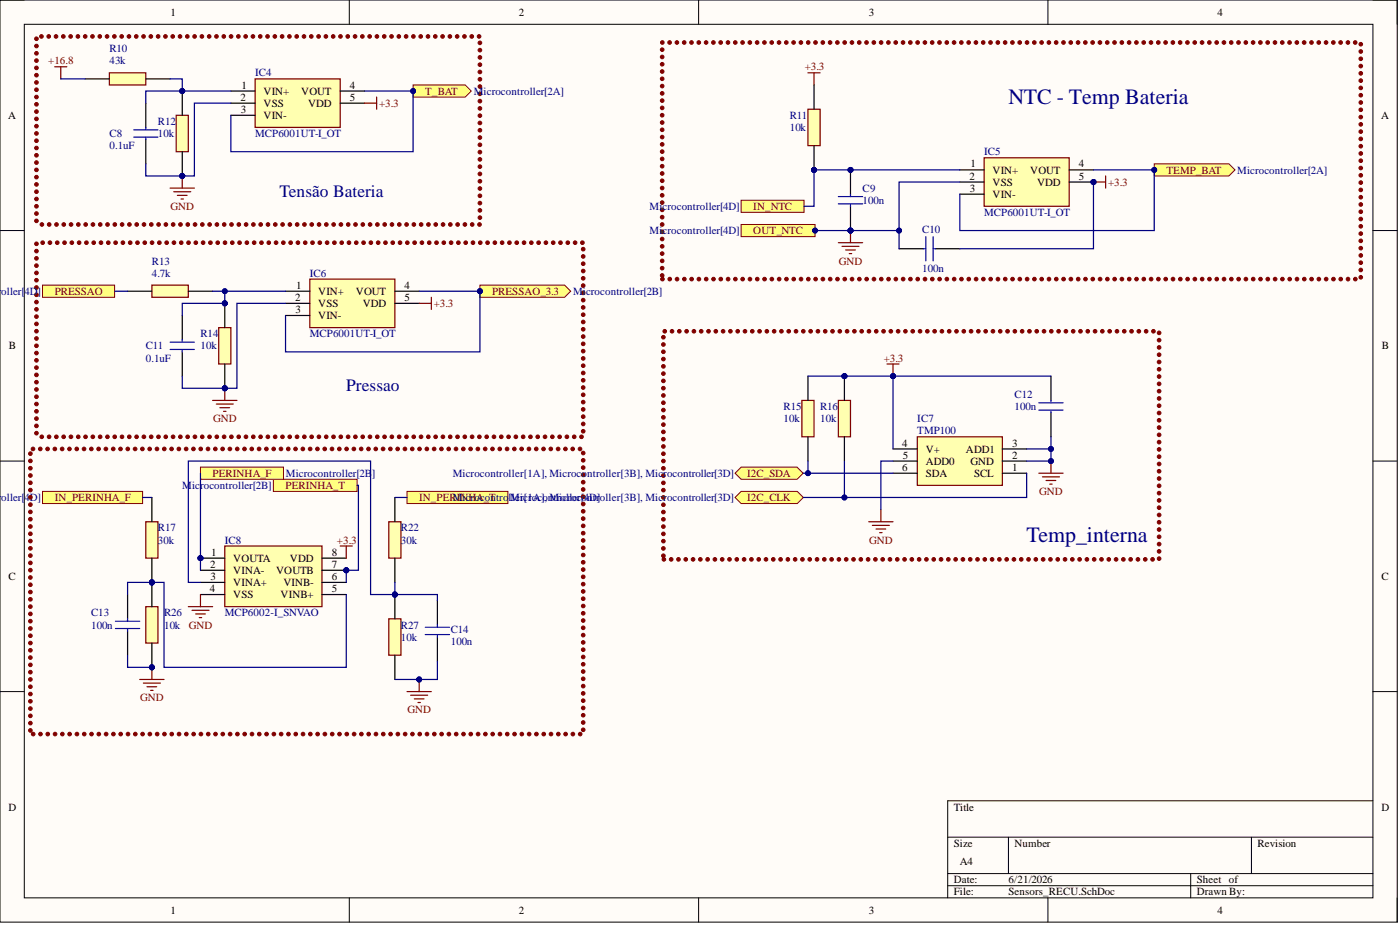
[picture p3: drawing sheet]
<svg xmlns="http://www.w3.org/2000/svg" width="292mm" height="193mm" viewBox="0 0 292 193" stroke-linecap="round" stroke-linejoin="round" font-family="sans-serif">
<defs><g id="words">
<g font-size="4.6" fill="#000080">
<text x="210.4" y="21.8">NTC - Temp Bateria</text>
<text x="214.2" y="113.1">Temp_interna</text>
</g>
<g font-size="3.6" fill="#000080">
<text x="58.3" y="41">Tensão Bateria</text>
<text x="72.2" y="81.5">Pressao</text>
</g>
<g font-size="2.3">
<text x="35.6" y="3.3">1</text>
<text x="108.2" y="3.3">2</text>
<text x="181.3" y="3.3">3</text>
<text x="254" y="3.3">4</text>
<text x="50.2" y="21">2</text>
<text x="50.3" y="23.5">3</text>
<text x="50.4" y="18.5">1</text>
<text x="55" y="19.7">VIN+</text>
<text x="55" y="22.3">VSS</text>
<text x="62.9" y="19.7">VOUT</text>
<text x="64.3" y="22.3">VDD</text>
<text x="73" y="18.5">4</text>
<text x="73" y="21">5</text>
<text x="1.7" y="24.8">A</text>
<text x="55" y="24.8">VIN-</text>
<text x="288.1" y="24.8">A</text>
<text x="202.5" y="34.9">1</text>
<text x="225.1" y="34.9">4</text>
<text x="202.3" y="37.5">2</text>
<text x="202.4" y="40">3</text>
<text x="207.1" y="36.2">VIN+</text>
<text x="207.1" y="38.7">VSS</text>
<text x="207.1" y="41.3">VIN-</text>
<text x="215" y="36.2">VOUT</text>
<text x="216.4" y="38.7">VDD</text>
<text x="225.1" y="37.5">5</text>
<text x="61.6" y="62.8">2</text>
<text x="61.7" y="65.3">3</text>
<text x="61.8" y="60.2">1</text>
<text x="66.4" y="61.5">VIN+</text>
<text x="66.4" y="64">VSS</text>
<text x="74.3" y="61.5">VOUT</text>
<text x="75.7" y="64">VDD</text>
<text x="84.4" y="60.2">4</text>
<text x="84.4" y="62.8">5</text>
<text x="66.4" y="66.6">VIN-</text>
<text x="1.9" y="72.9">B</text>
<text x="288.3" y="72.9">B</text>
<text x="188.3" y="93.2">4</text>
<text x="188.3" y="95.7">5</text>
<text x="193.2" y="94.4">V+</text>
<text x="201.5" y="94.4">ADD1</text>
<text x="211.2" y="95.7">2</text>
<text x="211.2" y="93.2">3</text>
<text x="188.3" y="98.2">6</text>
<text x="193.2" y="99.5">SDA</text>
<text x="193.2" y="96.9">ADD0</text>
<text x="202.5" y="96.9">GND</text>
<text x="203.2" y="99.5">SCL</text>
<text x="211.2" y="98.2">1</text>
<text x="43.9" y="118.5">2</text>
<text x="44" y="115.9">1</text>
<text x="48.7" y="117.2">VOUTA</text>
<text x="48.7" y="119.7">VINA-</text>
<text x="57.6" y="119.7">VOUTB</text>
<text x="60.5" y="117.2">VDD</text>
<text x="69.2" y="115.9">8</text>
<text x="69.2" y="118.5">7</text>
<text x="1.8" y="121">C</text>
<text x="43.8" y="123.5">4</text>
<text x="43.9" y="121">3</text>
<text x="48.7" y="122.3">VINA+</text>
<text x="48.7" y="124.8">VSS</text>
<text x="58.6" y="124.8">VINB+</text>
<text x="59.1" y="122.3">VINB-</text>
<text x="69.2" y="121">6</text>
<text x="69.2" y="123.5">5</text>
<text x="288.2" y="121">C</text>
<text x="1.8" y="169.1">D</text>
<text x="199" y="169.1">Title</text>
<text x="288.2" y="169.1">D</text>
<text x="199" y="176.7">Size</text>
<text x="211.7" y="176.7">Number</text>
<text x="262.4" y="176.7">Revision</text>
<text x="199" y="184.3">Date:</text>
<text x="200.3" y="180.5">A4</text>
<text x="210.4" y="184.3">6/21/2026</text>
<text x="249.7" y="184.3">Sheet of</text>
<text x="35.6" y="190.6">1</text>
<text x="108.2" y="190.6">2</text>
<text x="181.3" y="190.6">3</text>
<text x="199" y="186.8">File:</text>
<text x="210.4" y="186.8">Sensors_RECU.SchDoc</text>
<text x="249.7" y="186.8">Drawn By:</text>
<text x="254" y="190.6">4</text>
</g>
<g font-size="2.3" fill="#000080">
<text x="22.8" y="10.9">R10</text>
<text x="22.8" y="13.4">43k</text>
<text x="53.2" y="16">IC4</text>
<text x="98.9" y="19.7">Microcontroller[2A]</text>
<text x="22.8" y="28.6">C8</text>
<text x="33" y="26.1">R12</text>
<text x="33" y="28.6">10k</text>
<text x="53.2" y="28.6">MCP6001UT-I_OT</text>
<text x="164.8" y="24.8">R11</text>
<text x="164.8" y="27.3">10k</text>
<text x="22.8" y="31.1">0.1uF</text>
<text x="205.3" y="32.4">IC5</text>
<text x="180" y="40">C9</text>
<text x="258.1" y="36.2">Microcontroller[2A]</text>
<text x="135.5" y="43.8">Microcontroller[4D]</text>
<text x="180" y="42.5">100n</text>
<text x="205.3" y="45.1">MCP6001UT-I_OT</text>
<text x="135.5" y="48.9">Microcontroller[4D]</text>
<text x="192.4" y="48.6">C10</text>
<text x="31.7" y="55.2">R13</text>
<text x="31.7" y="57.7">4.7k</text>
<text x="64.6" y="57.7">IC6</text>
<text x="192.4" y="56.7">100n</text>
<text x="-.5" y="61.5">roller[</text>
<text x="5.1" y="61.5">4D]</text>
<text x="119.6" y="61.5">Microcontroller[2B]</text>
<text x="41.8" y="70.4">R14</text>
<text x="64.6" y="70.4">MCP6001UT-I_OT</text>
<text x="30.4" y="72.9">C11</text>
<text x="30.4" y="75.4">0.1uF</text>
<text x="41.8" y="72.9">10k</text>
<text x="211.7" y="83">C12</text>
<text x="163.5" y="85.6">R15</text>
<text x="163.5" y="88.1">10k</text>
<text x="171.1" y="85.6">R16</text>
<text x="171.1" y="88.1">10k</text>
<text x="191.4" y="88.1">IC7</text>
<text x="211.7" y="85.6">100n</text>
<text x="191.4" y="90.6">TMP100</text>
<text x="59.7" y="99.5">Microcontroller[2B</text>
<text x="77.6" y="99.5">]</text>
<text x="94.5" y="99.5">Microcontroller[1A], Microcontroller[3B], Microcontroller[3D]</text>
<text x="-.5" y="104.5">roller[</text>
<text x="5.1" y="104.5">4D]</text>
<text x="38" y="102">Microcontroller[2B]</text>
<text x="94.5" y="104.5">Microcontro</text>
<text x="106.1" y="104.5">lMicrocontroller[4D]</text>
<text x="106.8" y="104.5">ler[1A], Microcontroller[3B], Microcontroller[3D]</text>
<text x="33" y="110.9">R17</text>
<text x="33" y="113.4">30k</text>
<text x="46.9" y="113.4">IC8</text>
<text x="83.7" y="110.9">R22</text>
<text x="83.7" y="113.4">30k</text>
<text x="19" y="128.6">C13</text>
<text x="19" y="131.1">100n</text>
<text x="34.2" y="128.6">R26</text>
<text x="34.2" y="131.1">10k</text>
<text x="46.9" y="128.6">MCP6002-I_SNVAO</text>
<text x="83.7" y="131.1">R27</text>
<text x="83.7" y="133.6">10k</text>
<text x="94" y="132.1">C14</text>
<text x="94" y="134.7">100n</text>
</g>
<g font-size="2.3" fill="#800000">
<text x="10.1" y="13.4">+16.8</text>
<text x="167.9" y="14.7">+3.3</text>
<text x="79.1" y="22.3">+3.3</text>
<text x="88.7" y="19.7">T_BAT</text>
<text x="231.2" y="38.7">+3.3</text>
<text x="243.4" y="36.2">TEMP_BAT</text>
<text x="35.6" y="43.8">GND</text>
<text x="157.2" y="43.8">IN_NTC</text>
<text x="157.2" y="48.9">OUT_NTC</text>
<text x="175" y="55.2">GND</text>
<text x="11.4" y="61.5">PRESSAO</text>
<text x="90.5" y="64">+3.3</text>
<text x="102.7" y="61.5">PRESSAO_3.3</text>
<text x="184.4" y="75.4">+3.3</text>
<text x="44.4" y="88.1">GND</text>
<text x="44.4" y="99.5">PERINHA_F</text>
<text x="155.9" y="99.5">I2C_SDA</text>
<text x="11.4" y="104.5">IN_PERINHA_F</text>
<text x="59.6" y="102">PERINHA_T</text>
<text x="87.5" y="104.5">IN_PERINHA_T</text>
<text x="155.9" y="104.5">I2C_CLK</text>
<text x="216.8" y="103.3">GND</text>
<text x="70.3" y="113.4">+3.3</text>
<text x="181.3" y="113.4">GND</text>
<text x="39.4" y="131.1">GND</text>
<text x="29.2" y="146.3">GND</text>
<text x="85" y="148.8">GND</text>
</g>
</g></defs>
<path d="M0 0h291.5v192.4h-291.5z" fill-rule="evenodd" fill="#fffcf8"/>
<path d="M0 0h291.5v192.4h-291.5z" fill="none" stroke="#000" stroke-width=".21"/>
<path d="M5.1 5.1h281.4v182.2h-281.4z" fill-rule="evenodd" fill="#fffcf8"/>
<g fill="none" stroke="#000" stroke-width=".21">
<path d="M0 0h5.1M5.1 5.1h281.4v182.2h-281.4zM72.9 0v5.1M145.8 0v5.1M218.6 0v5.1M286.5 0h5v5.1M0 48.1h5.1M286.5 48.1h5M0 96.2h5.1M286.5 96.2h5M0 144.3h5.1M286.5 144.3h5"/>
<path d="M197.7 174.7h88.8M210.4 174.7v7.5M261.1 174.7v7.5M286.5 167.1h-88.8v20.2M72.9 187.3v5.1M145.8 187.3v5.1M197.7 182.2h88.8M197.7 184.8h88.8M218.6 187.3v5.1M248.4 182.2v5.1M291.5 187.3v5.1"/>
</g>
<g fill="#800000" stroke="#800000" stroke-width=".21">
<path d="M7.2 46.1a.4 .4 0 0 1 .8 0 .4 .4 0 0 1-.8 0zM7.2 44.6a.4 .4 0 0 1 .8 0 .4 .4 0 0 1-.8 0zM7.2 43a.4 .4 0 0 1 .8 0 .4 .4 0 0 1-.8 0zM7.2 41.5a.4 .4 0 0 1 .8 0 .4 .4 0 0 1-.8 0zM7.2 40a.4 .4 0 0 1 .8 0 .4 .4 0 0 1-.8 0zM7.2 38.5a.4 .4 0 0 1 .8 0 .4 .4 0 0 1-.8 0zM7.2 37a.4 .4 0 0 1 .8 0 .4 .4 0 0 1-.8 0zM7.2 35.4a.4 .4 0 0 1 .8 0 .4 .4 0 0 1-.8 0zM7.2 33.9a.4 .4 0 0 1 .8 0 .4 .4 0 0 1-.8 0zM7.2 32.4a.4 .4 0 0 1 .8 0 .4 .4 0 0 1-.8 0zM7.2 30.9a.4 .4 0 0 1 .8 0 .4 .4 0 0 1-.8 0zM7.2 29.4a.4 .4 0 0 1 .8 0 .4 .4 0 0 1-.8 0zM7.2 27.8a.4 .4 0 0 1 .8 0 .4 .4 0 0 1-.8 0zM7.2 26.3a.4 .4 0 0 1 .8 0 .4 .4 0 0 1-.8 0zM7.2 24.8a.4 .4 0 0 1 .8 0 .4 .4 0 0 1-.8 0zM7.2 23.3a.4 .4 0 0 1 .8 0 .4 .4 0 0 1-.8 0zM7.2 21.8a.4 .4 0 0 1 .8 0 .4 .4 0 0 1-.8 0zM7.2 20.2a.4 .4 0 0 1 .8 0 .4 .4 0 0 1-.8 0zM7.2 18.7a.4 .4 0 0 1 .8 0 .4 .4 0 0 1-.8 0zM7.2 17.2a.4 .4 0 0 1 .8 0 .4 .4 0 0 1-.8 0zM7.2 15.7a.4 .4 0 0 1 .8 0 .4 .4 0 0 1-.8 0zM7.2 14.2a.4 .4 0 0 1 .8 0 .4 .4 0 0 1-.8 0zM7.2 12.6a.4 .4 0 0 1 .8 0 .4 .4 0 0 1-.8 0zM7.2 11.1a.4 .4 0 0 1 .8 0 .4 .4 0 0 1-.8 0zM7.2 9.6a.4 .4 0 0 1 .8 0 .4 .4 0 0 1-.8 0zM7.2 8.1a.4 .4 0 0 1 .8 0 .4 .4 0 0 1-.8 0zM8.3 7.6a.38 .38 0 0 1 .7 0 .38 .38 0 0 1-.7 0zM9.8 7.6a.38 .38 0 0 1 .7 0 .38 .38 0 0 1-.7 0zM11.3 7.6a.4 .4 0 0 1 .8 0 .4 .4 0 0 1-.8 0zM12.8 7.6a.4 .4 0 0 1 .8 0 .4 .4 0 0 1-.8 0zM14.4 7.6a.38 .38 0 0 1 .7 0 .38 .38 0 0 1-.7 0zM15.9 7.6a.38 .38 0 0 1 .7 0 .38 .38 0 0 1-.7 0zM17.4 7.6a.4 .4 0 0 1 .8 0 .4 .4 0 0 1-.8 0zM18.9 7.6a.4 .4 0 0 1 .8 0 .4 .4 0 0 1-.8 0zM20.4 7.6a.4 .4 0 0 1 .8 0 .4 .4 0 0 1-.8 0zM22 7.6a.38 .38 0 0 1 .7 0 .38 .38 0 0 1-.7 0zM23.5 7.6a.38 .38 0 0 1 .7 0 .38 .38 0 0 1-.7 0zM25 7.6a.4 .4 0 0 1 .8 0 .4 .4 0 0 1-.8 0zM26.5 7.6a.4 .4 0 0 1 .8 0 .4 .4 0 0 1-.8 0zM28 7.6a.4 .4 0 0 1 .8 0 .4 .4 0 0 1-.8 0zM29.6 7.6a.38 .38 0 0 1 .7 0 .38 .38 0 0 1-.7 0zM31.1 7.6a.4 .4 0 0 1 .8 0 .4 .4 0 0 1-.8 0zM32.6 7.6a.4 .4 0 0 1 .8 0 .4 .4 0 0 1-.8 0zM34.1 7.6a.4 .4 0 0 1 .8 0 .4 .4 0 0 1-.8 0zM35.7 7.6a.38 .38 0 0 1 .7 0 .38 .38 0 0 1-.7 0zM37.2 7.6a.38 .38 0 0 1 .7 0 .38 .38 0 0 1-.7 0zM38.7 7.6a.4 .4 0 0 1 .8 0 .4 .4 0 0 1-.8 0zM40.2 7.6a.4 .4 0 0 1 .8 0 .4 .4 0 0 1-.8 0zM41.7 7.6a.4 .4 0 0 1 .8 0 .4 .4 0 0 1-.8 0zM43.3 7.6a.38 .38 0 0 1 .7 0 .38 .38 0 0 1-.7 0zM44.8 7.6a.4 .4 0 0 1 .8 0 .4 .4 0 0 1-.8 0zM46.3 7.6a.4 .4 0 0 1 .8 0 .4 .4 0 0 1-.8 0zM47.8 7.6a.4 .4 0 0 1 .8 0 .4 .4 0 0 1-.8 0zM49.4 7.6a.38 .38 0 0 1 .7 0 .38 .38 0 0 1-.7 0zM50.9 7.6a.38 .38 0 0 1 .7 0 .38 .38 0 0 1-.7 0zM52.4 7.6a.4 .4 0 0 1 .8 0 .4 .4 0 0 1-.8 0zM53.9 7.6a.4 .4 0 0 1 .8 0 .4 .4 0 0 1-.8 0zM55.4 7.6a.4 .4 0 0 1 .8 0 .4 .4 0 0 1-.8 0zM57 7.6a.38 .38 0 0 1 .7 0 .38 .38 0 0 1-.7 0zM58.5 7.6a.38 .38 0 0 1 .7 0 .38 .38 0 0 1-.7 0zM60 7.6a.4 .4 0 0 1 .8 0 .4 .4 0 0 1-.8 0zM61.5 7.6a.4 .4 0 0 1 .8 0 .4 .4 0 0 1-.8 0zM63 7.6a.4 .4 0 0 1 .8 0 .4 .4 0 0 1-.8 0zM64.6 7.6a.38 .38 0 0 1 .7 0 .38 .38 0 0 1-.7 0zM66.1 7.6a.4 .4 0 0 1 .8 0 .4 .4 0 0 1-.8 0zM67.6 7.6a.4 .4 0 0 1 .8 0 .4 .4 0 0 1-.8 0zM69.1 7.6a.4 .4 0 0 1 .8 0 .4 .4 0 0 1-.8 0zM70.7 7.6a.38 .38 0 0 1 .7 0 .38 .38 0 0 1-.7 0zM72.2 7.6a.38 .38 0 0 1 .7 0 .38 .38 0 0 1-.7 0zM73.7 7.6a.4 .4 0 0 1 .8 0 .4 .4 0 0 1-.8 0zM75.2 7.6a.4 .4 0 0 1 .8 0 .4 .4 0 0 1-.8 0zM76.7 7.6a.4 .4 0 0 1 .8 0 .4 .4 0 0 1-.8 0zM78.3 7.6a.38 .38 0 0 1 .7 0 .38 .38 0 0 1-.7 0zM79.8 7.6a.38 .38 0 0 1 .7 0 .38 .38 0 0 1-.7 0zM81.3 7.6a.4 .4 0 0 1 .8 0 .4 .4 0 0 1-.8 0zM82.8 7.6a.4 .4 0 0 1 .8 0 .4 .4 0 0 1-.8 0zM84.4 7.6a.38 .38 0 0 1 .7 0 .38 .38 0 0 1-.7 0zM85.9 7.6a.38 .38 0 0 1 .7 0 .38 .38 0 0 1-.7 0zM87.4 7.6a.4 .4 0 0 1 .8 0 .4 .4 0 0 1-.8 0zM88.9 7.6a.4 .4 0 0 1 .8 0 .4 .4 0 0 1-.8 0zM90.4 7.6a.4 .4 0 0 1 .8 0 .4 .4 0 0 1-.8 0zM92 7.6a.38 .38 0 0 1 .7 0 .38 .38 0 0 1-.7 0zM93.5 7.6a.38 .38 0 0 1 .7 0 .38 .38 0 0 1-.7 0zM95 7.6a.4 .4 0 0 1 .8 0 .4 .4 0 0 1-.8 0zM96.5 7.6a.4 .4 0 0 1 .8 0 .4 .4 0 0 1-.8 0zM98 7.6a.4 .4 0 0 1 .8 0 .4 .4 0 0 1-.8 0zM99.6 7.6a.38 .38 0 0 1 .7 0 .38 .38 0 0 1-.7 0zM99.8 8.9a.38 .38 0 0 1 .7 0 .38 .38 0 0 1-.7 0zM99.8 10.5a.38 .38 0 0 1 .7 0 .38 .38 0 0 1-.7 0zM99.8 12a.38 .38 0 0 1 .7 0 .38 .38 0 0 1-.7 0zM99.8 13.5a.38 .38 0 0 1 .7 0 .38 .38 0 0 1-.7 0zM99.8 15a.38 .38 0 0 1 .7 0 .38 .38 0 0 1-.7 0zM99.8 16.5a.38 .38 0 0 1 .7 0 .38 .38 0 0 1-.7 0zM99.8 18.1a.38 .38 0 0 1 .7 0 .38 .38 0 0 1-.7 0zM99.8 19.6a.38 .38 0 0 1 .7 0 .38 .38 0 0 1-.7 0zM99.8 21.1a.38 .38 0 0 1 .7 0 .38 .38 0 0 1-.7 0zM99.8 22.6a.38 .38 0 0 1 .7 0 .38 .38 0 0 1-.7 0zM99.8 24.1a.38 .38 0 0 1 .7 0 .38 .38 0 0 1-.7 0zM99.8 25.7a.38 .38 0 0 1 .7 0 .38 .38 0 0 1-.7 0zM99.8 27.2a.38 .38 0 0 1 .7 0 .38 .38 0 0 1-.7 0zM99.8 28.7a.38 .38 0 0 1 .7 0 .38 .38 0 0 1-.7 0zM99.8 30.2a.38 .38 0 0 1 .7 0 .38 .38 0 0 1-.7 0zM99.8 31.7a.38 .38 0 0 1 .7 0 .38 .38 0 0 1-.7 0zM99.8 33.2a.38 .38 0 0 1 .7 0 .38 .38 0 0 1-.7 0zM99.8 34.8a.38 .38 0 0 1 .7 0 .38 .38 0 0 1-.7 0zM99.8 36.3a.38 .38 0 0 1 .7 0 .38 .38 0 0 1-.7 0zM99.8 37.8a.38 .38 0 0 1 .7 0 .38 .38 0 0 1-.7 0zM99.8 39.3a.38 .38 0 0 1 .7 0 .38 .38 0 0 1-.7 0zM99.8 40.8a.38 .38 0 0 1 .7 0 .38 .38 0 0 1-.7 0zM99.8 42.4a.38 .38 0 0 1 .7 0 .38 .38 0 0 1-.7 0zM99.8 43.9a.38 .38 0 0 1 .7 0 .38 .38 0 0 1-.7 0zM99.8 45.4a.38 .38 0 0 1 .7 0 .38 .38 0 0 1-.7 0zM99.7 46.8a.38 .38 0 0 1 .7 0 .38 .38 0 0 1-.7 0zM98.1 46.8a.4 .4 0 0 1 .8 0 .4 .4 0 0 1-.8 0zM96.6 46.8a.4 .4 0 0 1 .8 0 .4 .4 0 0 1-.8 0zM95.1 46.8a.4 .4 0 0 1 .8 0 .4 .4 0 0 1-.8 0zM93.6 46.8a.38 .38 0 0 1 .7 0 .38 .38 0 0 1-.7 0zM92.1 46.8a.38 .38 0 0 1 .7 0 .38 .38 0 0 1-.7 0zM90.5 46.8a.4 .4 0 0 1 .8 0 .4 .4 0 0 1-.8 0zM89 46.8a.4 .4 0 0 1 .8 0 .4 .4 0 0 1-.8 0zM87.5 46.8a.38 .38 0 0 1 .7 0 .38 .38 0 0 1-.7 0zM86 46.8a.38 .38 0 0 1 .7 0 .38 .38 0 0 1-.7 0zM84.4 46.8a.4 .4 0 0 1 .8 0 .4 .4 0 0 1-.8 0zM82.9 46.8a.4 .4 0 0 1 .8 0 .4 .4 0 0 1-.8 0zM81.4 46.8a.4 .4 0 0 1 .8 0 .4 .4 0 0 1-.8 0zM79.9 46.8a.38 .38 0 0 1 .7 0 .38 .38 0 0 1-.7 0zM78.4 46.8a.38 .38 0 0 1 .7 0 .38 .38 0 0 1-.7 0zM76.8 46.8a.4 .4 0 0 1 .8 0 .4 .4 0 0 1-.8 0zM75.3 46.8a.4 .4 0 0 1 .8 0 .4 .4 0 0 1-.8 0zM73.8 46.8a.4 .4 0 0 1 .8 0 .4 .4 0 0 1-.8 0zM72.3 46.8a.38 .38 0 0 1 .7 0 .38 .38 0 0 1-.7 0zM70.8 46.8a.38 .38 0 0 1 .7 0 .38 .38 0 0 1-.7 0zM69.2 46.8a.4 .4 0 0 1 .8 0 .4 .4 0 0 1-.8 0zM67.7 46.8a.4 .4 0 0 1 .8 0 .4 .4 0 0 1-.8 0zM66.2 46.8a.38 .38 0 0 1 .7 0 .38 .38 0 0 1-.7 0zM64.7 46.8a.38 .38 0 0 1 .7 0 .38 .38 0 0 1-.7 0zM63.1 46.8a.4 .4 0 0 1 .8 0 .4 .4 0 0 1-.8 0zM61.6 46.8a.4 .4 0 0 1 .8 0 .4 .4 0 0 1-.8 0zM60.1 46.8a.4 .4 0 0 1 .8 0 .4 .4 0 0 1-.8 0zM58.6 46.8a.38 .38 0 0 1 .7 0 .38 .38 0 0 1-.7 0zM57.1 46.8a.38 .38 0 0 1 .7 0 .38 .38 0 0 1-.7 0zM55.5 46.8a.4 .4 0 0 1 .8 0 .4 .4 0 0 1-.8 0zM54 46.8a.4 .4 0 0 1 .8 0 .4 .4 0 0 1-.8 0zM52.5 46.8a.38 .38 0 0 1 .7 0 .38 .38 0 0 1-.7 0zM51 46.8a.38 .38 0 0 1 .7 0 .38 .38 0 0 1-.7 0zM49.4 46.8a.4 .4 0 0 1 .8 0 .4 .4 0 0 1-.8 0zM47.9 46.8a.4 .4 0 0 1 .8 0 .4 .4 0 0 1-.8 0zM46.4 46.8a.4 .4 0 0 1 .8 0 .4 .4 0 0 1-.8 0zM44.9 46.8a.38 .38 0 0 1 .7 0 .38 .38 0 0 1-.7 0zM43.4 46.8a.38 .38 0 0 1 .7 0 .38 .38 0 0 1-.7 0zM41.8 46.8a.4 .4 0 0 1 .8 0 .4 .4 0 0 1-.8 0zM40.3 46.8a.4 .4 0 0 1 .8 0 .4 .4 0 0 1-.8 0zM38.8 46.8a.4 .4 0 0 1 .8 0 .4 .4 0 0 1-.8 0zM37.3 46.8a.38 .38 0 0 1 .7 0 .38 .38 0 0 1-.7 0zM35.8 46.8a.38 .38 0 0 1 .7 0 .38 .38 0 0 1-.7 0zM34.2 46.8a.4 .4 0 0 1 .8 0 .4 .4 0 0 1-.8 0zM32.7 46.8a.4 .4 0 0 1 .8 0 .4 .4 0 0 1-.8 0zM31.2 46.8a.38 .38 0 0 1 .7 0 .38 .38 0 0 1-.7 0zM29.7 46.8a.38 .38 0 0 1 .7 0 .38 .38 0 0 1-.7 0zM28.1 46.8a.4 .4 0 0 1 .8 0 .4 .4 0 0 1-.8 0zM26.6 46.8a.4 .4 0 0 1 .8 0 .4 .4 0 0 1-.8 0zM25.1 46.8a.4 .4 0 0 1 .8 0 .4 .4 0 0 1-.8 0zM23.6 46.8a.38 .38 0 0 1 .7 0 .38 .38 0 0 1-.7 0zM22.1 46.8a.38 .38 0 0 1 .7 0 .38 .38 0 0 1-.7 0zM20.5 46.8a.4 .4 0 0 1 .8 0 .4 .4 0 0 1-.8 0zM19 46.8a.4 .4 0 0 1 .8 0 .4 .4 0 0 1-.8 0zM17.5 46.8a.4 .4 0 0 1 .8 0 .4 .4 0 0 1-.8 0zM16 46.8a.38 .38 0 0 1 .7 0 .38 .38 0 0 1-.7 0zM14.4 46.8a.4 .4 0 0 1 .8 0 .4 .4 0 0 1-.8 0zM12.9 46.8a.4 .4 0 0 1 .8 0 .4 .4 0 0 1-.8 0zM11.4 46.8a.4 .4 0 0 1 .8 0 .4 .4 0 0 1-.8 0zM9.9 46.8a.38 .38 0 0 1 .7 0 .38 .38 0 0 1-.7 0zM8.4 46.8a.38 .38 0 0 1 .7 0 .38 .38 0 0 1-.7 0z"/>
<path d="M7.2 90.4a.4 .4 0 0 1 .8 0 .4 .4 0 0 1-.8 0zM7.2 88.8a.4 .4 0 0 1 .8 0 .4 .4 0 0 1-.8 0zM7.2 87.3a.4 .4 0 0 1 .8 0 .4 .4 0 0 1-.8 0zM7.2 85.8a.4 .4 0 0 1 .8 0 .4 .4 0 0 1-.8 0zM7.2 84.3a.4 .4 0 0 1 .8 0 .4 .4 0 0 1-.8 0zM7.2 82.8a.4 .4 0 0 1 .8 0 .4 .4 0 0 1-.8 0zM7.2 81.2a.4 .4 0 0 1 .8 0 .4 .4 0 0 1-.8 0zM7.2 79.7a.4 .4 0 0 1 .8 0 .4 .4 0 0 1-.8 0zM7.2 78.2a.4 .4 0 0 1 .8 0 .4 .4 0 0 1-.8 0zM7.2 76.7a.4 .4 0 0 1 .8 0 .4 .4 0 0 1-.8 0zM7.2 75.2a.4 .4 0 0 1 .8 0 .4 .4 0 0 1-.8 0zM7.2 73.7a.4 .4 0 0 1 .8 0 .4 .4 0 0 1-.8 0zM7.2 72.1a.4 .4 0 0 1 .8 0 .4 .4 0 0 1-.8 0zM7.2 70.6a.4 .4 0 0 1 .8 0 .4 .4 0 0 1-.8 0zM7.2 69.1a.4 .4 0 0 1 .8 0 .4 .4 0 0 1-.8 0zM7.2 67.6a.4 .4 0 0 1 .8 0 .4 .4 0 0 1-.8 0zM7.2 66.1a.4 .4 0 0 1 .8 0 .4 .4 0 0 1-.8 0zM7.2 64.5a.4 .4 0 0 1 .8 0 .4 .4 0 0 1-.8 0zM7.2 63a.4 .4 0 0 1 .8 0 .4 .4 0 0 1-.8 0zM7.2 61.5a.4 .4 0 0 1 .8 0 .4 .4 0 0 1-.8 0zM7.2 60a.4 .4 0 0 1 .8 0 .4 .4 0 0 1-.8 0zM7.2 58.5a.4 .4 0 0 1 .8 0 .4 .4 0 0 1-.8 0zM7.2 56.9a.4 .4 0 0 1 .8 0 .4 .4 0 0 1-.8 0zM7.2 55.4a.4 .4 0 0 1 .8 0 .4 .4 0 0 1-.8 0zM7.2 53.9a.4 .4 0 0 1 .8 0 .4 .4 0 0 1-.8 0zM7.2 52.4a.4 .4 0 0 1 .8 0 .4 .4 0 0 1-.8 0zM7.2 50.9a.4 .4 0 0 1 .8 0 .4 .4 0 0 1-.8 0zM8.5 50.6a.4 .4 0 0 1 .8 0 .4 .4 0 0 1-.8 0zM10 50.6a.4 .4 0 0 1 .8 0 .4 .4 0 0 1-.8 0zM11.6 50.6a.38 .38 0 0 1 .7 0 .38 .38 0 0 1-.7 0zM13.1 50.6a.38 .38 0 0 1 .7 0 .38 .38 0 0 1-.7 0zM14.6 50.6a.4 .4 0 0 1 .8 0 .4 .4 0 0 1-.8 0zM16.1 50.6a.4 .4 0 0 1 .8 0 .4 .4 0 0 1-.8 0zM17.6 50.6a.4 .4 0 0 1 .8 0 .4 .4 0 0 1-.8 0zM19.2 50.6a.38 .38 0 0 1 .7 0 .38 .38 0 0 1-.7 0zM20.7 50.6a.4 .4 0 0 1 .8 0 .4 .4 0 0 1-.8 0zM22.2 50.6a.4 .4 0 0 1 .8 0 .4 .4 0 0 1-.8 0zM23.7 50.6a.4 .4 0 0 1 .8 0 .4 .4 0 0 1-.8 0zM25.3 50.6a.38 .38 0 0 1 .7 0 .38 .38 0 0 1-.7 0zM26.8 50.6a.38 .38 0 0 1 .7 0 .38 .38 0 0 1-.7 0zM28.3 50.6a.4 .4 0 0 1 .8 0 .4 .4 0 0 1-.8 0zM29.8 50.6a.4 .4 0 0 1 .8 0 .4 .4 0 0 1-.8 0zM31.3 50.6a.4 .4 0 0 1 .8 0 .4 .4 0 0 1-.8 0zM32.9 50.6a.38 .38 0 0 1 .7 0 .38 .38 0 0 1-.7 0zM34.4 50.6a.4 .4 0 0 1 .8 0 .4 .4 0 0 1-.8 0zM35.9 50.6a.4 .4 0 0 1 .8 0 .4 .4 0 0 1-.8 0zM37.4 50.6a.4 .4 0 0 1 .8 0 .4 .4 0 0 1-.8 0zM39 50.6a.38 .38 0 0 1 .7 0 .38 .38 0 0 1-.7 0zM40.5 50.6a.38 .38 0 0 1 .7 0 .38 .38 0 0 1-.7 0zM42 50.6a.4 .4 0 0 1 .8 0 .4 .4 0 0 1-.8 0zM43.5 50.6a.4 .4 0 0 1 .8 0 .4 .4 0 0 1-.8 0zM45 50.6a.4 .4 0 0 1 .8 0 .4 .4 0 0 1-.8 0zM46.6 50.6a.38 .38 0 0 1 .7 0 .38 .38 0 0 1-.7 0zM48.1 50.6a.38 .38 0 0 1 .7 0 .38 .38 0 0 1-.7 0zM49.6 50.6a.4 .4 0 0 1 .8 0 .4 .4 0 0 1-.8 0zM51.1 50.6a.4 .4 0 0 1 .8 0 .4 .4 0 0 1-.8 0zM52.6 50.6a.4 .4 0 0 1 .8 0 .4 .4 0 0 1-.8 0zM54.2 50.6a.38 .38 0 0 1 .7 0 .38 .38 0 0 1-.7 0zM55.7 50.6a.4 .4 0 0 1 .8 0 .4 .4 0 0 1-.8 0zM57.2 50.6a.4 .4 0 0 1 .8 0 .4 .4 0 0 1-.8 0zM58.7 50.6a.4 .4 0 0 1 .8 0 .4 .4 0 0 1-.8 0zM60.3 50.6a.38 .38 0 0 1 .7 0 .38 .38 0 0 1-.7 0zM61.8 50.6a.38 .38 0 0 1 .7 0 .38 .38 0 0 1-.7 0zM63.3 50.6a.4 .4 0 0 1 .8 0 .4 .4 0 0 1-.8 0zM64.8 50.6a.4 .4 0 0 1 .8 0 .4 .4 0 0 1-.8 0zM66.3 50.6a.4 .4 0 0 1 .8 0 .4 .4 0 0 1-.8 0zM67.9 50.6a.38 .38 0 0 1 .7 0 .38 .38 0 0 1-.7 0zM69.4 50.6a.4 .4 0 0 1 .8 0 .4 .4 0 0 1-.8 0zM70.9 50.6a.4 .4 0 0 1 .8 0 .4 .4 0 0 1-.8 0zM72.4 50.6a.4 .4 0 0 1 .8 0 .4 .4 0 0 1-.8 0zM74 50.6a.38 .38 0 0 1 .7 0 .38 .38 0 0 1-.7 0zM75.5 50.6a.38 .38 0 0 1 .7 0 .38 .38 0 0 1-.7 0zM77 50.6a.4 .4 0 0 1 .8 0 .4 .4 0 0 1-.8 0zM78.5 50.6a.4 .4 0 0 1 .8 0 .4 .4 0 0 1-.8 0zM80 50.6a.4 .4 0 0 1 .8 0 .4 .4 0 0 1-.8 0zM81.6 50.6a.38 .38 0 0 1 .7 0 .38 .38 0 0 1-.7 0zM83.1 50.6a.38 .38 0 0 1 .7 0 .38 .38 0 0 1-.7 0zM84.6 50.6a.4 .4 0 0 1 .8 0 .4 .4 0 0 1-.8 0zM86.1 50.6a.4 .4 0 0 1 .8 0 .4 .4 0 0 1-.8 0zM87.7 50.6a.38 .38 0 0 1 .7 0 .38 .38 0 0 1-.7 0zM89.2 50.6a.38 .38 0 0 1 .7 0 .38 .38 0 0 1-.7 0zM90.7 50.6a.4 .4 0 0 1 .8 0 .4 .4 0 0 1-.8 0zM92.2 50.6a.4 .4 0 0 1 .8 0 .4 .4 0 0 1-.8 0zM93.7 50.6a.4 .4 0 0 1 .8 0 .4 .4 0 0 1-.8 0zM95.3 50.6a.38 .38 0 0 1 .7 0 .38 .38 0 0 1-.7 0zM96.8 50.6a.38 .38 0 0 1 .7 0 .38 .38 0 0 1-.7 0zM98.3 50.6a.4 .4 0 0 1 .8 0 .4 .4 0 0 1-.8 0zM99.8 50.6a.4 .4 0 0 1 .8 0 .4 .4 0 0 1-.8 0zM101.3 50.6a.4 .4 0 0 1 .8 0 .4 .4 0 0 1-.8 0zM102.9 50.6a.38 .38 0 0 1 .7 0 .38 .38 0 0 1-.7 0zM104.4 50.6a.38 .38 0 0 1 .7 0 .38 .38 0 0 1-.7 0zM105.9 50.6a.4 .4 0 0 1 .8 0 .4 .4 0 0 1-.8 0zM107.4 50.6a.4 .4 0 0 1 .8 0 .4 .4 0 0 1-.8 0zM109 50.6a.38 .38 0 0 1 .7 0 .38 .38 0 0 1-.7 0zM110.5 50.6a.38 .38 0 0 1 .7 0 .38 .38 0 0 1-.7 0zM112 50.6a.4 .4 0 0 1 .8 0 .4 .4 0 0 1-.8 0zM113.5 50.6a.4 .4 0 0 1 .8 0 .4 .4 0 0 1-.8 0zM115 50.6a.4 .4 0 0 1 .8 0 .4 .4 0 0 1-.8 0zM116.6 50.6a.38 .38 0 0 1 .7 0 .38 .38 0 0 1-.7 0zM118.1 50.6a.38 .38 0 0 1 .7 0 .38 .38 0 0 1-.7 0zM119.6 50.6a.4 .4 0 0 1 .8 0 .4 .4 0 0 1-.8 0zM121.1 50.6a.4 .4 0 0 1 .8 0 .4 .4 0 0 1-.8 0zM121.3 52a.4 .4 0 0 1 .8 0 .4 .4 0 0 1-.8 0zM121.3 53.5a.4 .4 0 0 1 .8 0 .4 .4 0 0 1-.8 0zM121.3 55a.4 .4 0 0 1 .8 0 .4 .4 0 0 1-.8 0zM121.3 56.5a.4 .4 0 0 1 .8 0 .4 .4 0 0 1-.8 0zM121.3 58.1a.4 .4 0 0 1 .8 0 .4 .4 0 0 1-.8 0zM121.3 59.6a.4 .4 0 0 1 .8 0 .4 .4 0 0 1-.8 0zM121.3 61.1a.4 .4 0 0 1 .8 0 .4 .4 0 0 1-.8 0zM121.3 62.6a.4 .4 0 0 1 .8 0 .4 .4 0 0 1-.8 0zM121.3 64.1a.4 .4 0 0 1 .8 0 .4 .4 0 0 1-.8 0zM121.3 65.7a.4 .4 0 0 1 .8 0 .4 .4 0 0 1-.8 0zM121.3 67.2a.4 .4 0 0 1 .8 0 .4 .4 0 0 1-.8 0zM121.3 68.7a.4 .4 0 0 1 .8 0 .4 .4 0 0 1-.8 0zM121.3 70.2a.4 .4 0 0 1 .8 0 .4 .4 0 0 1-.8 0zM121.3 71.7a.4 .4 0 0 1 .8 0 .4 .4 0 0 1-.8 0zM121.3 73.3a.4 .4 0 0 1 .8 0 .4 .4 0 0 1-.8 0zM121.3 74.8a.4 .4 0 0 1 .8 0 .4 .4 0 0 1-.8 0zM121.3 76.3a.4 .4 0 0 1 .8 0 .4 .4 0 0 1-.8 0zM121.3 77.8a.4 .4 0 0 1 .8 0 .4 .4 0 0 1-.8 0zM121.3 79.3a.4 .4 0 0 1 .8 0 .4 .4 0 0 1-.8 0zM121.3 80.8a.4 .4 0 0 1 .8 0 .4 .4 0 0 1-.8 0zM121.3 82.4a.4 .4 0 0 1 .8 0 .4 .4 0 0 1-.8 0zM121.3 83.9a.4 .4 0 0 1 .8 0 .4 .4 0 0 1-.8 0zM121.3 85.4a.4 .4 0 0 1 .8 0 .4 .4 0 0 1-.8 0zM121.3 86.9a.4 .4 0 0 1 .8 0 .4 .4 0 0 1-.8 0zM121.3 88.4a.4 .4 0 0 1 .8 0 .4 .4 0 0 1-.8 0zM121.3 90a.4 .4 0 0 1 .8 0 .4 .4 0 0 1-.8 0zM120.9 91.1a.4 .4 0 0 1 .8 0 .4 .4 0 0 1-.8 0zM119.4 91.1a.4 .4 0 0 1 .8 0 .4 .4 0 0 1-.8 0zM117.9 91.1a.4 .4 0 0 1 .8 0 .4 .4 0 0 1-.8 0zM116.4 91.1a.38 .38 0 0 1 .7 0 .38 .38 0 0 1-.7 0zM114.9 91.1a.38 .38 0 0 1 .7 0 .38 .38 0 0 1-.7 0zM113.3 91.1a.4 .4 0 0 1 .8 0 .4 .4 0 0 1-.8 0zM111.8 91.1a.4 .4 0 0 1 .8 0 .4 .4 0 0 1-.8 0zM110.3 91.1a.4 .4 0 0 1 .8 0 .4 .4 0 0 1-.8 0zM108.8 91.1a.38 .38 0 0 1 .7 0 .38 .38 0 0 1-.7 0zM107.3 91.1a.38 .38 0 0 1 .7 0 .38 .38 0 0 1-.7 0zM105.7 91.1a.4 .4 0 0 1 .8 0 .4 .4 0 0 1-.8 0zM104.2 91.1a.4 .4 0 0 1 .8 0 .4 .4 0 0 1-.8 0zM102.7 91.1a.38 .38 0 0 1 .7 0 .38 .38 0 0 1-.7 0zM101.2 91.1a.38 .38 0 0 1 .7 0 .38 .38 0 0 1-.7 0zM99.6 91.1a.4 .4 0 0 1 .8 0 .4 .4 0 0 1-.8 0zM98.1 91.1a.4 .4 0 0 1 .8 0 .4 .4 0 0 1-.8 0zM96.6 91.1a.4 .4 0 0 1 .8 0 .4 .4 0 0 1-.8 0zM95.1 91.1a.38 .38 0 0 1 .7 0 .38 .38 0 0 1-.7 0zM93.6 91.1a.38 .38 0 0 1 .7 0 .38 .38 0 0 1-.7 0zM92 91.1a.4 .4 0 0 1 .8 0 .4 .4 0 0 1-.8 0zM90.5 91.1a.4 .4 0 0 1 .8 0 .4 .4 0 0 1-.8 0zM89 91.1a.38 .38 0 0 1 .7 0 .38 .38 0 0 1-.7 0zM87.5 91.1a.38 .38 0 0 1 .7 0 .38 .38 0 0 1-.7 0zM85.9 91.1a.4 .4 0 0 1 .8 0 .4 .4 0 0 1-.8 0zM84.4 91.1a.4 .4 0 0 1 .8 0 .4 .4 0 0 1-.8 0zM82.9 91.1a.4 .4 0 0 1 .8 0 .4 .4 0 0 1-.8 0zM81.4 91.1a.38 .38 0 0 1 .7 0 .38 .38 0 0 1-.7 0zM79.9 91.1a.38 .38 0 0 1 .7 0 .38 .38 0 0 1-.7 0zM78.3 91.1a.4 .4 0 0 1 .8 0 .4 .4 0 0 1-.8 0zM76.8 91.1a.4 .4 0 0 1 .8 0 .4 .4 0 0 1-.8 0zM75.3 91.1a.4 .4 0 0 1 .8 0 .4 .4 0 0 1-.8 0zM73.8 91.1a.38 .38 0 0 1 .7 0 .38 .38 0 0 1-.7 0zM72.2 91.1a.4 .4 0 0 1 .8 0 .4 .4 0 0 1-.8 0zM70.7 91.1a.4 .4 0 0 1 .8 0 .4 .4 0 0 1-.8 0zM69.2 91.1a.4 .4 0 0 1 .8 0 .4 .4 0 0 1-.8 0zM67.7 91.1a.38 .38 0 0 1 .7 0 .38 .38 0 0 1-.7 0zM66.2 91.1a.38 .38 0 0 1 .7 0 .38 .38 0 0 1-.7 0zM64.6 91.1a.4 .4 0 0 1 .8 0 .4 .4 0 0 1-.8 0zM63.1 91.1a.4 .4 0 0 1 .8 0 .4 .4 0 0 1-.8 0zM61.6 91.1a.4 .4 0 0 1 .8 0 .4 .4 0 0 1-.8 0zM60.1 91.1a.38 .38 0 0 1 .7 0 .38 .38 0 0 1-.7 0zM58.6 91.1a.38 .38 0 0 1 .7 0 .38 .38 0 0 1-.7 0zM57 91.1a.4 .4 0 0 1 .8 0 .4 .4 0 0 1-.8 0zM55.5 91.1a.4 .4 0 0 1 .8 0 .4 .4 0 0 1-.8 0zM54 91.1a.38 .38 0 0 1 .7 0 .38 .38 0 0 1-.7 0zM52.5 91.1a.38 .38 0 0 1 .7 0 .38 .38 0 0 1-.7 0zM50.9 91.1a.4 .4 0 0 1 .8 0 .4 .4 0 0 1-.8 0zM49.4 91.1a.4 .4 0 0 1 .8 0 .4 .4 0 0 1-.8 0zM47.9 91.1a.4 .4 0 0 1 .8 0 .4 .4 0 0 1-.8 0zM46.4 91.1a.38 .38 0 0 1 .7 0 .38 .38 0 0 1-.7 0zM44.9 91.1a.38 .38 0 0 1 .7 0 .38 .38 0 0 1-.7 0zM43.3 91.1a.4 .4 0 0 1 .8 0 .4 .4 0 0 1-.8 0zM41.8 91.1a.4 .4 0 0 1 .8 0 .4 .4 0 0 1-.8 0zM40.3 91.1a.4 .4 0 0 1 .8 0 .4 .4 0 0 1-.8 0zM38.8 91.1a.38 .38 0 0 1 .7 0 .38 .38 0 0 1-.7 0zM37.2 91.1a.4 .4 0 0 1 .8 0 .4 .4 0 0 1-.8 0zM35.7 91.1a.4 .4 0 0 1 .8 0 .4 .4 0 0 1-.8 0zM34.2 91.1a.4 .4 0 0 1 .8 0 .4 .4 0 0 1-.8 0zM32.7 91.1a.38 .38 0 0 1 .7 0 .38 .38 0 0 1-.7 0zM31.2 91.1a.38 .38 0 0 1 .7 0 .38 .38 0 0 1-.7 0zM29.6 91.1a.4 .4 0 0 1 .8 0 .4 .4 0 0 1-.8 0zM28.1 91.1a.4 .4 0 0 1 .8 0 .4 .4 0 0 1-.8 0zM26.6 91.1a.4 .4 0 0 1 .8 0 .4 .4 0 0 1-.8 0zM25.1 91.1a.38 .38 0 0 1 .7 0 .38 .38 0 0 1-.7 0zM23.6 91.1a.38 .38 0 0 1 .7 0 .38 .38 0 0 1-.7 0zM22 91.1a.4 .4 0 0 1 .8 0 .4 .4 0 0 1-.8 0zM20.5 91.1a.4 .4 0 0 1 .8 0 .4 .4 0 0 1-.8 0zM19 91.1a.38 .38 0 0 1 .7 0 .38 .38 0 0 1-.7 0zM17.5 91.1a.38 .38 0 0 1 .7 0 .38 .38 0 0 1-.7 0zM15.9 91.1a.4 .4 0 0 1 .8 0 .4 .4 0 0 1-.8 0zM14.4 91.1a.4 .4 0 0 1 .8 0 .4 .4 0 0 1-.8 0zM12.9 91.1a.4 .4 0 0 1 .8 0 .4 .4 0 0 1-.8 0zM11.4 91.1a.38 .38 0 0 1 .7 0 .38 .38 0 0 1-.7 0zM9.9 91.1a.38 .38 0 0 1 .7 0 .38 .38 0 0 1-.7 0zM8.3 91.1a.4 .4 0 0 1 .8 0 .4 .4 0 0 1-.8 0z"/>
<path d="M137.8 57.5a.38 .38 0 0 1 .7 0 .38 .38 0 0 1-.7 0zM137.8 55.9a.38 .38 0 0 1 .7 0 .38 .38 0 0 1-.7 0zM137.8 54.4a.38 .38 0 0 1 .7 0 .38 .38 0 0 1-.7 0zM137.8 52.9a.38 .38 0 0 1 .7 0 .38 .38 0 0 1-.7 0zM137.8 51.4a.38 .38 0 0 1 .7 0 .38 .38 0 0 1-.7 0zM137.8 49.9a.38 .38 0 0 1 .7 0 .38 .38 0 0 1-.7 0zM137.8 48.4a.38 .38 0 0 1 .7 0 .38 .38 0 0 1-.7 0zM137.8 46.8a.38 .38 0 0 1 .7 0 .38 .38 0 0 1-.7 0zM137.8 45.3a.38 .38 0 0 1 .7 0 .38 .38 0 0 1-.7 0zM137.8 43.8a.38 .38 0 0 1 .7 0 .38 .38 0 0 1-.7 0zM137.8 42.3a.38 .38 0 0 1 .7 0 .38 .38 0 0 1-.7 0zM137.8 40.7a.38 .38 0 0 1 .7 0 .38 .38 0 0 1-.7 0zM137.8 39.2a.38 .38 0 0 1 .7 0 .38 .38 0 0 1-.7 0zM137.8 37.7a.38 .38 0 0 1 .7 0 .38 .38 0 0 1-.7 0zM137.8 36.2a.38 .38 0 0 1 .7 0 .38 .38 0 0 1-.7 0zM137.8 34.7a.38 .38 0 0 1 .7 0 .38 .38 0 0 1-.7 0zM137.8 33.2a.38 .38 0 0 1 .7 0 .38 .38 0 0 1-.7 0zM137.8 31.6a.38 .38 0 0 1 .7 0 .38 .38 0 0 1-.7 0zM137.8 30.1a.38 .38 0 0 1 .7 0 .38 .38 0 0 1-.7 0zM137.8 28.6a.38 .38 0 0 1 .7 0 .38 .38 0 0 1-.7 0zM137.8 27.1a.38 .38 0 0 1 .7 0 .38 .38 0 0 1-.7 0zM137.8 25.6a.38 .38 0 0 1 .7 0 .38 .38 0 0 1-.7 0zM137.8 24a.38 .38 0 0 1 .7 0 .38 .38 0 0 1-.7 0zM137.8 22.5a.38 .38 0 0 1 .7 0 .38 .38 0 0 1-.7 0zM137.8 21a.38 .38 0 0 1 .7 0 .38 .38 0 0 1-.7 0zM137.8 19.5a.38 .38 0 0 1 .7 0 .38 .38 0 0 1-.7 0zM137.8 18a.38 .38 0 0 1 .7 0 .38 .38 0 0 1-.7 0zM137.8 16.4a.38 .38 0 0 1 .7 0 .38 .38 0 0 1-.7 0zM137.8 14.9a.38 .38 0 0 1 .7 0 .38 .38 0 0 1-.7 0zM137.8 13.4a.38 .38 0 0 1 .7 0 .38 .38 0 0 1-.7 0zM137.8 11.9a.38 .38 0 0 1 .7 0 .38 .38 0 0 1-.7 0zM137.8 10.4a.38 .38 0 0 1 .7 0 .38 .38 0 0 1-.7 0zM137.8 8.9a.4 .4 0 0 1 .8 0 .4 .4 0 0 1-.8 0zM139.3 8.9a.4 .4 0 0 1 .8 0 .4 .4 0 0 1-.8 0zM140.8 8.9a.4 .4 0 0 1 .8 0 .4 .4 0 0 1-.8 0zM142.4 8.9a.38 .38 0 0 1 .7 0 .38 .38 0 0 1-.7 0zM143.9 8.9a.4 .4 0 0 1 .8 0 .4 .4 0 0 1-.8 0zM145.4 8.9a.4 .4 0 0 1 .8 0 .4 .4 0 0 1-.8 0zM146.9 8.9a.4 .4 0 0 1 .8 0 .4 .4 0 0 1-.8 0zM148.5 8.9a.38 .38 0 0 1 .7 0 .38 .38 0 0 1-.7 0zM150 8.9a.38 .38 0 0 1 .7 0 .38 .38 0 0 1-.7 0zM151.5 8.9a.4 .4 0 0 1 .8 0 .4 .4 0 0 1-.8 0zM153 8.9a.4 .4 0 0 1 .8 0 .4 .4 0 0 1-.8 0zM154.5 8.9a.4 .4 0 0 1 .8 0 .4 .4 0 0 1-.8 0zM156.1 8.9a.38 .38 0 0 1 .7 0 .38 .38 0 0 1-.7 0zM157.6 8.9a.4 .4 0 0 1 .8 0 .4 .4 0 0 1-.8 0zM159.1 8.9a.4 .4 0 0 1 .8 0 .4 .4 0 0 1-.8 0zM160.6 8.9a.4 .4 0 0 1 .8 0 .4 .4 0 0 1-.8 0zM162.2 8.9a.38 .38 0 0 1 .7 0 .38 .38 0 0 1-.7 0zM163.7 8.9a.38 .38 0 0 1 .7 0 .38 .38 0 0 1-.7 0zM165.2 8.9a.4 .4 0 0 1 .8 0 .4 .4 0 0 1-.8 0zM166.7 8.9a.4 .4 0 0 1 .8 0 .4 .4 0 0 1-.8 0zM168.2 8.9a.4 .4 0 0 1 .8 0 .4 .4 0 0 1-.8 0zM169.8 8.9a.38 .38 0 0 1 .7 0 .38 .38 0 0 1-.7 0zM171.3 8.9a.4 .4 0 0 1 .8 0 .4 .4 0 0 1-.8 0zM172.8 8.9a.4 .4 0 0 1 .8 0 .4 .4 0 0 1-.8 0zM174.3 8.9a.4 .4 0 0 1 .8 0 .4 .4 0 0 1-.8 0zM175.9 8.9a.38 .38 0 0 1 .7 0 .38 .38 0 0 1-.7 0zM177.4 8.9a.38 .38 0 0 1 .7 0 .38 .38 0 0 1-.7 0zM178.9 8.9a.4 .4 0 0 1 .8 0 .4 .4 0 0 1-.8 0zM180.4 8.9a.4 .4 0 0 1 .8 0 .4 .4 0 0 1-.8 0zM181.9 8.9a.4 .4 0 0 1 .8 0 .4 .4 0 0 1-.8 0zM183.5 8.9a.38 .38 0 0 1 .7 0 .38 .38 0 0 1-.7 0zM185 8.9a.38 .38 0 0 1 .7 0 .38 .38 0 0 1-.7 0zM186.5 8.9a.4 .4 0 0 1 .8 0 .4 .4 0 0 1-.8 0zM188 8.9a.4 .4 0 0 1 .8 0 .4 .4 0 0 1-.8 0zM189.6 8.9a.38 .38 0 0 1 .7 0 .38 .38 0 0 1-.7 0zM191.1 8.9a.38 .38 0 0 1 .7 0 .38 .38 0 0 1-.7 0zM192.6 8.9a.4 .4 0 0 1 .8 0 .4 .4 0 0 1-.8 0zM194.1 8.9a.4 .4 0 0 1 .8 0 .4 .4 0 0 1-.8 0zM195.6 8.9a.4 .4 0 0 1 .8 0 .4 .4 0 0 1-.8 0zM197.2 8.9a.38 .38 0 0 1 .7 0 .38 .38 0 0 1-.7 0zM198.7 8.9a.38 .38 0 0 1 .7 0 .38 .38 0 0 1-.7 0zM200.2 8.9a.4 .4 0 0 1 .8 0 .4 .4 0 0 1-.8 0zM201.7 8.9a.4 .4 0 0 1 .8 0 .4 .4 0 0 1-.8 0zM203.2 8.9a.4 .4 0 0 1 .8 0 .4 .4 0 0 1-.8 0zM204.8 8.9a.38 .38 0 0 1 .7 0 .38 .38 0 0 1-.7 0zM206.3 8.9a.38 .38 0 0 1 .7 0 .38 .38 0 0 1-.7 0zM207.8 8.9a.4 .4 0 0 1 .8 0 .4 .4 0 0 1-.8 0zM209.3 8.9a.4 .4 0 0 1 .8 0 .4 .4 0 0 1-.8 0zM210.9 8.9a.38 .38 0 0 1 .7 0 .38 .38 0 0 1-.7 0zM212.4 8.9a.38 .38 0 0 1 .7 0 .38 .38 0 0 1-.7 0zM213.9 8.9a.4 .4 0 0 1 .8 0 .4 .4 0 0 1-.8 0zM215.4 8.9a.4 .4 0 0 1 .8 0 .4 .4 0 0 1-.8 0zM216.9 8.9a.4 .4 0 0 1 .8 0 .4 .4 0 0 1-.8 0zM218.5 8.9a.38 .38 0 0 1 .7 0 .38 .38 0 0 1-.7 0zM220 8.9a.38 .38 0 0 1 .7 0 .38 .38 0 0 1-.7 0zM221.5 8.9a.4 .4 0 0 1 .8 0 .4 .4 0 0 1-.8 0zM223 8.9a.4 .4 0 0 1 .8 0 .4 .4 0 0 1-.8 0zM224.5 8.9a.4 .4 0 0 1 .8 0 .4 .4 0 0 1-.8 0zM226.1 8.9a.38 .38 0 0 1 .7 0 .38 .38 0 0 1-.7 0zM227.6 8.9a.38 .38 0 0 1 .7 0 .38 .38 0 0 1-.7 0zM229.1 8.9a.4 .4 0 0 1 .8 0 .4 .4 0 0 1-.8 0zM230.6 8.9a.4 .4 0 0 1 .8 0 .4 .4 0 0 1-.8 0zM232.2 8.9a.38 .38 0 0 1 .7 0 .38 .38 0 0 1-.7 0zM233.7 8.9a.38 .38 0 0 1 .7 0 .38 .38 0 0 1-.7 0zM235.2 8.9a.4 .4 0 0 1 .8 0 .4 .4 0 0 1-.8 0zM236.7 8.9a.4 .4 0 0 1 .8 0 .4 .4 0 0 1-.8 0zM238.2 8.9a.4 .4 0 0 1 .8 0 .4 .4 0 0 1-.8 0zM239.8 8.9a.38 .38 0 0 1 .7 0 .38 .38 0 0 1-.7 0zM241.3 8.9a.38 .38 0 0 1 .7 0 .38 .38 0 0 1-.7 0zM242.8 8.9a.4 .4 0 0 1 .8 0 .4 .4 0 0 1-.8 0zM244.3 8.9a.4 .4 0 0 1 .8 0 .4 .4 0 0 1-.8 0zM245.8 8.9a.4 .4 0 0 1 .8 0 .4 .4 0 0 1-.8 0zM247.4 8.9a.38 .38 0 0 1 .7 0 .38 .38 0 0 1-.7 0zM248.9 8.9a.4 .4 0 0 1 .8 0 .4 .4 0 0 1-.8 0zM250.4 8.9a.4 .4 0 0 1 .8 0 .4 .4 0 0 1-.8 0zM251.9 8.9a.4 .4 0 0 1 .8 0 .4 .4 0 0 1-.8 0zM253.5 8.9a.38 .38 0 0 1 .7 0 .38 .38 0 0 1-.7 0zM255 8.9a.38 .38 0 0 1 .7 0 .38 .38 0 0 1-.7 0zM256.5 8.9a.4 .4 0 0 1 .8 0 .4 .4 0 0 1-.8 0zM258 8.9a.4 .4 0 0 1 .8 0 .4 .4 0 0 1-.8 0zM259.5 8.9a.4 .4 0 0 1 .8 0 .4 .4 0 0 1-.8 0zM261.1 8.9a.38 .38 0 0 1 .7 0 .38 .38 0 0 1-.7 0zM262.6 8.9a.4 .4 0 0 1 .8 0 .4 .4 0 0 1-.8 0zM264.1 8.9a.4 .4 0 0 1 .8 0 .4 .4 0 0 1-.8 0zM265.6 8.9a.4 .4 0 0 1 .8 0 .4 .4 0 0 1-.8 0zM267.2 8.9a.38 .38 0 0 1 .7 0 .38 .38 0 0 1-.7 0zM268.7 8.9a.38 .38 0 0 1 .7 0 .38 .38 0 0 1-.7 0zM270.2 8.9a.4 .4 0 0 1 .8 0 .4 .4 0 0 1-.8 0zM271.7 8.9a.4 .4 0 0 1 .8 0 .4 .4 0 0 1-.8 0zM273.2 8.9a.4 .4 0 0 1 .8 0 .4 .4 0 0 1-.8 0zM274.8 8.9a.38 .38 0 0 1 .7 0 .38 .38 0 0 1-.7 0zM276.3 8.9a.4 .4 0 0 1 .8 0 .4 .4 0 0 1-.8 0zM277.8 8.9a.4 .4 0 0 1 .8 0 .4 .4 0 0 1-.8 0zM279.3 8.9a.4 .4 0 0 1 .8 0 .4 .4 0 0 1-.8 0zM280.9 8.9a.38 .38 0 0 1 .7 0 .38 .38 0 0 1-.7 0zM282.4 8.9a.38 .38 0 0 1 .7 0 .38 .38 0 0 1-.7 0zM283.5 9.2a.4 .4 0 0 1 .8 0 .4 .4 0 0 1-.8 0zM283.5 10.7a.4 .4 0 0 1 .8 0 .4 .4 0 0 1-.8 0zM283.5 12.3a.4 .4 0 0 1 .8 0 .4 .4 0 0 1-.8 0zM283.5 13.8a.4 .4 0 0 1 .8 0 .4 .4 0 0 1-.8 0zM283.5 15.3a.4 .4 0 0 1 .8 0 .4 .4 0 0 1-.8 0zM283.5 16.8a.4 .4 0 0 1 .8 0 .4 .4 0 0 1-.8 0zM283.5 18.3a.4 .4 0 0 1 .8 0 .4 .4 0 0 1-.8 0zM283.5 19.9a.4 .4 0 0 1 .8 0 .4 .4 0 0 1-.8 0zM283.5 21.4a.4 .4 0 0 1 .8 0 .4 .4 0 0 1-.8 0zM283.5 22.9a.4 .4 0 0 1 .8 0 .4 .4 0 0 1-.8 0zM283.5 24.4a.4 .4 0 0 1 .8 0 .4 .4 0 0 1-.8 0zM283.5 25.9a.4 .4 0 0 1 .8 0 .4 .4 0 0 1-.8 0zM283.5 27.5a.4 .4 0 0 1 .8 0 .4 .4 0 0 1-.8 0zM283.5 29a.4 .4 0 0 1 .8 0 .4 .4 0 0 1-.8 0zM283.5 30.5a.4 .4 0 0 1 .8 0 .4 .4 0 0 1-.8 0zM283.5 32a.4 .4 0 0 1 .8 0 .4 .4 0 0 1-.8 0zM283.5 33.5a.4 .4 0 0 1 .8 0 .4 .4 0 0 1-.8 0zM283.5 35.1a.4 .4 0 0 1 .8 0 .4 .4 0 0 1-.8 0zM283.5 36.6a.4 .4 0 0 1 .8 0 .4 .4 0 0 1-.8 0zM283.5 38.1a.4 .4 0 0 1 .8 0 .4 .4 0 0 1-.8 0zM283.5 39.6a.4 .4 0 0 1 .8 0 .4 .4 0 0 1-.8 0zM283.5 41.1a.4 .4 0 0 1 .8 0 .4 .4 0 0 1-.8 0zM283.5 42.7a.4 .4 0 0 1 .8 0 .4 .4 0 0 1-.8 0zM283.5 44.2a.4 .4 0 0 1 .8 0 .4 .4 0 0 1-.8 0zM283.5 45.7a.4 .4 0 0 1 .8 0 .4 .4 0 0 1-.8 0zM283.5 47.2a.4 .4 0 0 1 .8 0 .4 .4 0 0 1-.8 0zM283.5 48.7a.4 .4 0 0 1 .8 0 .4 .4 0 0 1-.8 0zM283.5 50.2a.4 .4 0 0 1 .8 0 .4 .4 0 0 1-.8 0zM283.5 51.8a.4 .4 0 0 1 .8 0 .4 .4 0 0 1-.8 0zM283.5 53.3a.4 .4 0 0 1 .8 0 .4 .4 0 0 1-.8 0zM283.5 54.8a.4 .4 0 0 1 .8 0 .4 .4 0 0 1-.8 0zM283.5 56.3a.4 .4 0 0 1 .8 0 .4 .4 0 0 1-.8 0zM283.5 57.8a.4 .4 0 0 1 .8 0 .4 .4 0 0 1-.8 0zM282.4 58.2a.4 .4 0 0 1 .8 0 .4 .4 0 0 1-.8 0zM280.9 58.2a.38 .38 0 0 1 .7 0 .38 .38 0 0 1-.7 0zM279.4 58.2a.38 .38 0 0 1 .7 0 .38 .38 0 0 1-.7 0zM277.8 58.2a.4 .4 0 0 1 .8 0 .4 .4 0 0 1-.8 0zM276.3 58.2a.4 .4 0 0 1 .8 0 .4 .4 0 0 1-.8 0zM274.8 58.2a.38 .38 0 0 1 .7 0 .38 .38 0 0 1-.7 0zM273.3 58.2a.38 .38 0 0 1 .7 0 .38 .38 0 0 1-.7 0zM271.8 58.2a.38 .38 0 0 1 .7 0 .38 .38 0 0 1-.7 0zM270.2 58.2a.4 .4 0 0 1 .8 0 .4 .4 0 0 1-.8 0zM268.7 58.2a.4 .4 0 0 1 .8 0 .4 .4 0 0 1-.8 0zM267.2 58.2a.38 .38 0 0 1 .7 0 .38 .38 0 0 1-.7 0zM265.7 58.2a.38 .38 0 0 1 .7 0 .38 .38 0 0 1-.7 0zM264.1 58.2a.4 .4 0 0 1 .8 0 .4 .4 0 0 1-.8 0zM262.6 58.2a.4 .4 0 0 1 .8 0 .4 .4 0 0 1-.8 0zM261.1 58.2a.4 .4 0 0 1 .8 0 .4 .4 0 0 1-.8 0zM259.6 58.2a.38 .38 0 0 1 .7 0 .38 .38 0 0 1-.7 0zM258.1 58.2a.38 .38 0 0 1 .7 0 .38 .38 0 0 1-.7 0zM256.5 58.2a.4 .4 0 0 1 .8 0 .4 .4 0 0 1-.8 0zM255 58.2a.4 .4 0 0 1 .8 0 .4 .4 0 0 1-.8 0zM253.5 58.2a.38 .38 0 0 1 .7 0 .38 .38 0 0 1-.7 0zM252 58.2a.38 .38 0 0 1 .7 0 .38 .38 0 0 1-.7 0zM250.4 58.2a.4 .4 0 0 1 .8 0 .4 .4 0 0 1-.8 0zM248.9 58.2a.4 .4 0 0 1 .8 0 .4 .4 0 0 1-.8 0zM247.4 58.2a.4 .4 0 0 1 .8 0 .4 .4 0 0 1-.8 0zM245.9 58.2a.38 .38 0 0 1 .7 0 .38 .38 0 0 1-.7 0zM244.4 58.2a.38 .38 0 0 1 .7 0 .38 .38 0 0 1-.7 0zM242.8 58.2a.4 .4 0 0 1 .8 0 .4 .4 0 0 1-.8 0zM241.3 58.2a.4 .4 0 0 1 .8 0 .4 .4 0 0 1-.8 0zM239.8 58.2a.38 .38 0 0 1 .7 0 .38 .38 0 0 1-.7 0zM238.3 58.2a.38 .38 0 0 1 .7 0 .38 .38 0 0 1-.7 0zM236.7 58.2a.4 .4 0 0 1 .8 0 .4 .4 0 0 1-.8 0zM235.2 58.2a.4 .4 0 0 1 .8 0 .4 .4 0 0 1-.8 0zM233.7 58.2a.4 .4 0 0 1 .8 0 .4 .4 0 0 1-.8 0zM232.2 58.2a.38 .38 0 0 1 .7 0 .38 .38 0 0 1-.7 0zM230.7 58.2a.38 .38 0 0 1 .7 0 .38 .38 0 0 1-.7 0zM229.1 58.2a.4 .4 0 0 1 .8 0 .4 .4 0 0 1-.8 0zM227.6 58.2a.4 .4 0 0 1 .8 0 .4 .4 0 0 1-.8 0zM226.1 58.2a.4 .4 0 0 1 .8 0 .4 .4 0 0 1-.8 0zM224.6 58.2a.38 .38 0 0 1 .7 0 .38 .38 0 0 1-.7 0zM223.1 58.2a.38 .38 0 0 1 .7 0 .38 .38 0 0 1-.7 0zM221.5 58.2a.4 .4 0 0 1 .8 0 .4 .4 0 0 1-.8 0zM220 58.2a.4 .4 0 0 1 .8 0 .4 .4 0 0 1-.8 0zM218.5 58.2a.38 .38 0 0 1 .7 0 .38 .38 0 0 1-.7 0zM217 58.2a.38 .38 0 0 1 .7 0 .38 .38 0 0 1-.7 0zM215.4 58.2a.4 .4 0 0 1 .8 0 .4 .4 0 0 1-.8 0zM213.9 58.2a.4 .4 0 0 1 .8 0 .4 .4 0 0 1-.8 0zM212.4 58.2a.4 .4 0 0 1 .8 0 .4 .4 0 0 1-.8 0zM210.9 58.2a.38 .38 0 0 1 .7 0 .38 .38 0 0 1-.7 0zM209.4 58.2a.38 .38 0 0 1 .7 0 .38 .38 0 0 1-.7 0zM207.8 58.2a.4 .4 0 0 1 .8 0 .4 .4 0 0 1-.8 0zM206.3 58.2a.4 .4 0 0 1 .8 0 .4 .4 0 0 1-.8 0zM204.8 58.2a.4 .4 0 0 1 .8 0 .4 .4 0 0 1-.8 0zM203.3 58.2a.38 .38 0 0 1 .7 0 .38 .38 0 0 1-.7 0zM201.7 58.2a.4 .4 0 0 1 .8 0 .4 .4 0 0 1-.8 0zM200.2 58.2a.4 .4 0 0 1 .8 0 .4 .4 0 0 1-.8 0zM198.7 58.2a.4 .4 0 0 1 .8 0 .4 .4 0 0 1-.8 0zM197.2 58.2a.38 .38 0 0 1 .7 0 .38 .38 0 0 1-.7 0zM195.7 58.2a.38 .38 0 0 1 .7 0 .38 .38 0 0 1-.7 0zM194.1 58.2a.4 .4 0 0 1 .8 0 .4 .4 0 0 1-.8 0zM192.6 58.2a.4 .4 0 0 1 .8 0 .4 .4 0 0 1-.8 0zM191.1 58.2a.4 .4 0 0 1 .8 0 .4 .4 0 0 1-.8 0zM189.6 58.2a.38 .38 0 0 1 .7 0 .38 .38 0 0 1-.7 0zM188.1 58.2a.38 .38 0 0 1 .7 0 .38 .38 0 0 1-.7 0zM186.5 58.2a.4 .4 0 0 1 .8 0 .4 .4 0 0 1-.8 0zM185 58.2a.4 .4 0 0 1 .8 0 .4 .4 0 0 1-.8 0zM183.5 58.2a.38 .38 0 0 1 .7 0 .38 .38 0 0 1-.7 0zM182 58.2a.38 .38 0 0 1 .7 0 .38 .38 0 0 1-.7 0zM180.4 58.2a.4 .4 0 0 1 .8 0 .4 .4 0 0 1-.8 0zM178.9 58.2a.4 .4 0 0 1 .8 0 .4 .4 0 0 1-.8 0zM177.4 58.2a.4 .4 0 0 1 .8 0 .4 .4 0 0 1-.8 0zM175.9 58.2a.38 .38 0 0 1 .7 0 .38 .38 0 0 1-.7 0zM174.4 58.2a.38 .38 0 0 1 .7 0 .38 .38 0 0 1-.7 0zM172.8 58.2a.4 .4 0 0 1 .8 0 .4 .4 0 0 1-.8 0zM171.3 58.2a.4 .4 0 0 1 .8 0 .4 .4 0 0 1-.8 0zM169.8 58.2a.38 .38 0 0 1 .7 0 .38 .38 0 0 1-.7 0zM168.3 58.2a.38 .38 0 0 1 .7 0 .38 .38 0 0 1-.7 0zM166.7 58.2a.4 .4 0 0 1 .8 0 .4 .4 0 0 1-.8 0zM165.2 58.2a.4 .4 0 0 1 .8 0 .4 .4 0 0 1-.8 0zM163.7 58.2a.4 .4 0 0 1 .8 0 .4 .4 0 0 1-.8 0zM162.2 58.2a.38 .38 0 0 1 .7 0 .38 .38 0 0 1-.7 0zM160.7 58.2a.38 .38 0 0 1 .7 0 .38 .38 0 0 1-.7 0zM159.1 58.2a.4 .4 0 0 1 .8 0 .4 .4 0 0 1-.8 0zM157.6 58.2a.4 .4 0 0 1 .8 0 .4 .4 0 0 1-.8 0zM156.1 58.2a.38 .38 0 0 1 .7 0 .38 .38 0 0 1-.7 0zM154.6 58.2a.38 .38 0 0 1 .7 0 .38 .38 0 0 1-.7 0zM153.1 58.2a.38 .38 0 0 1 .7 0 .38 .38 0 0 1-.7 0zM151.5 58.2a.4 .4 0 0 1 .8 0 .4 .4 0 0 1-.8 0zM150 58.2a.4 .4 0 0 1 .8 0 .4 .4 0 0 1-.8 0zM148.5 58.2a.38 .38 0 0 1 .7 0 .38 .38 0 0 1-.7 0zM147 58.2a.38 .38 0 0 1 .7 0 .38 .38 0 0 1-.7 0zM145.4 58.2a.4 .4 0 0 1 .8 0 .4 .4 0 0 1-.8 0zM143.9 58.2a.4 .4 0 0 1 .8 0 .4 .4 0 0 1-.8 0zM142.4 58.2a.4 .4 0 0 1 .8 0 .4 .4 0 0 1-.8 0zM140.9 58.2a.38 .38 0 0 1 .7 0 .38 .38 0 0 1-.7 0zM139.4 58.2a.38 .38 0 0 1 .7 0 .38 .38 0 0 1-.7 0zM137.8 58.2a.4 .4 0 0 1 .8 0 .4 .4 0 0 1-.8 0z"/>
<path d="M138 115.9a.4 .4 0 0 1 .8 0 .4 .4 0 0 1-.8 0zM138 114.4a.4 .4 0 0 1 .8 0 .4 .4 0 0 1-.8 0zM138 112.9a.4 .4 0 0 1 .8 0 .4 .4 0 0 1-.8 0zM138 111.4a.4 .4 0 0 1 .8 0 .4 .4 0 0 1-.8 0zM138 109.9a.4 .4 0 0 1 .8 0 .4 .4 0 0 1-.8 0zM138 108.3a.4 .4 0 0 1 .8 0 .4 .4 0 0 1-.8 0zM138 106.8a.4 .4 0 0 1 .8 0 .4 .4 0 0 1-.8 0zM138 105.3a.4 .4 0 0 1 .8 0 .4 .4 0 0 1-.8 0zM138 103.8a.4 .4 0 0 1 .8 0 .4 .4 0 0 1-.8 0zM138 102.3a.4 .4 0 0 1 .8 0 .4 .4 0 0 1-.8 0zM138 100.7a.4 .4 0 0 1 .8 0 .4 .4 0 0 1-.8 0zM138 99.2a.4 .4 0 0 1 .8 0 .4 .4 0 0 1-.8 0zM138 97.7a.4 .4 0 0 1 .8 0 .4 .4 0 0 1-.8 0zM138 96.2a.4 .4 0 0 1 .8 0 .4 .4 0 0 1-.8 0zM138 94.7a.4 .4 0 0 1 .8 0 .4 .4 0 0 1-.8 0zM138 93.1a.4 .4 0 0 1 .8 0 .4 .4 0 0 1-.8 0zM138 91.6a.4 .4 0 0 1 .8 0 .4 .4 0 0 1-.8 0zM138 90.1a.4 .4 0 0 1 .8 0 .4 .4 0 0 1-.8 0zM138 88.6a.4 .4 0 0 1 .8 0 .4 .4 0 0 1-.8 0zM138 87.1a.4 .4 0 0 1 .8 0 .4 .4 0 0 1-.8 0zM138 85.5a.4 .4 0 0 1 .8 0 .4 .4 0 0 1-.8 0zM138 84a.4 .4 0 0 1 .8 0 .4 .4 0 0 1-.8 0zM138 82.5a.4 .4 0 0 1 .8 0 .4 .4 0 0 1-.8 0zM138 81a.4 .4 0 0 1 .8 0 .4 .4 0 0 1-.8 0zM138 79.5a.4 .4 0 0 1 .8 0 .4 .4 0 0 1-.8 0zM138 77.9a.4 .4 0 0 1 .8 0 .4 .4 0 0 1-.8 0zM138 76.4a.4 .4 0 0 1 .8 0 .4 .4 0 0 1-.8 0zM138 74.9a.4 .4 0 0 1 .8 0 .4 .4 0 0 1-.8 0zM138 73.4a.4 .4 0 0 1 .8 0 .4 .4 0 0 1-.8 0zM138 71.9a.4 .4 0 0 1 .8 0 .4 .4 0 0 1-.8 0zM138 70.4a.4 .4 0 0 1 .8 0 .4 .4 0 0 1-.8 0zM138.3 69.1a.4 .4 0 0 1 .8 0 .4 .4 0 0 1-.8 0zM139.8 69.1a.4 .4 0 0 1 .8 0 .4 .4 0 0 1-.8 0zM141.4 69.1a.38 .38 0 0 1 .7 0 .38 .38 0 0 1-.7 0zM142.9 69.1a.38 .38 0 0 1 .7 0 .38 .38 0 0 1-.7 0zM144.4 69.1a.4 .4 0 0 1 .8 0 .4 .4 0 0 1-.8 0zM145.9 69.1a.4 .4 0 0 1 .8 0 .4 .4 0 0 1-.8 0zM147.4 69.1a.4 .4 0 0 1 .8 0 .4 .4 0 0 1-.8 0zM149 69.1a.38 .38 0 0 1 .7 0 .38 .38 0 0 1-.7 0zM150.5 69.1a.4 .4 0 0 1 .8 0 .4 .4 0 0 1-.8 0zM152 69.1a.4 .4 0 0 1 .8 0 .4 .4 0 0 1-.8 0zM153.5 69.1a.4 .4 0 0 1 .8 0 .4 .4 0 0 1-.8 0zM155.1 69.1a.38 .38 0 0 1 .7 0 .38 .38 0 0 1-.7 0zM156.6 69.1a.38 .38 0 0 1 .7 0 .38 .38 0 0 1-.7 0zM158.1 69.1a.4 .4 0 0 1 .8 0 .4 .4 0 0 1-.8 0zM159.6 69.1a.4 .4 0 0 1 .8 0 .4 .4 0 0 1-.8 0zM161.1 69.1a.4 .4 0 0 1 .8 0 .4 .4 0 0 1-.8 0zM162.7 69.1a.38 .38 0 0 1 .7 0 .38 .38 0 0 1-.7 0zM164.2 69.1a.38 .38 0 0 1 .7 0 .38 .38 0 0 1-.7 0zM165.7 69.1a.4 .4 0 0 1 .8 0 .4 .4 0 0 1-.8 0zM167.2 69.1a.4 .4 0 0 1 .8 0 .4 .4 0 0 1-.8 0zM168.8 69.1a.38 .38 0 0 1 .7 0 .38 .38 0 0 1-.7 0zM170.3 69.1a.38 .38 0 0 1 .7 0 .38 .38 0 0 1-.7 0zM171.8 69.1a.4 .4 0 0 1 .8 0 .4 .4 0 0 1-.8 0zM173.3 69.1a.4 .4 0 0 1 .8 0 .4 .4 0 0 1-.8 0zM174.8 69.1a.4 .4 0 0 1 .8 0 .4 .4 0 0 1-.8 0zM176.4 69.1a.38 .38 0 0 1 .7 0 .38 .38 0 0 1-.7 0zM177.9 69.1a.38 .38 0 0 1 .7 0 .38 .38 0 0 1-.7 0zM179.4 69.1a.4 .4 0 0 1 .8 0 .4 .4 0 0 1-.8 0zM180.9 69.1a.4 .4 0 0 1 .8 0 .4 .4 0 0 1-.8 0zM182.4 69.1a.4 .4 0 0 1 .8 0 .4 .4 0 0 1-.8 0zM184 69.1a.38 .38 0 0 1 .7 0 .38 .38 0 0 1-.7 0zM185.5 69.1a.38 .38 0 0 1 .7 0 .38 .38 0 0 1-.7 0zM187 69.1a.4 .4 0 0 1 .8 0 .4 .4 0 0 1-.8 0zM188.5 69.1a.4 .4 0 0 1 .8 0 .4 .4 0 0 1-.8 0zM190.1 69.1a.38 .38 0 0 1 .7 0 .38 .38 0 0 1-.7 0zM191.6 69.1a.38 .38 0 0 1 .7 0 .38 .38 0 0 1-.7 0zM193.1 69.1a.4 .4 0 0 1 .8 0 .4 .4 0 0 1-.8 0zM194.6 69.1a.4 .4 0 0 1 .8 0 .4 .4 0 0 1-.8 0zM196.1 69.1a.4 .4 0 0 1 .8 0 .4 .4 0 0 1-.8 0zM197.7 69.1a.38 .38 0 0 1 .7 0 .38 .38 0 0 1-.7 0zM199.2 69.1a.38 .38 0 0 1 .7 0 .38 .38 0 0 1-.7 0zM200.7 69.1a.4 .4 0 0 1 .8 0 .4 .4 0 0 1-.8 0zM202.2 69.1a.4 .4 0 0 1 .8 0 .4 .4 0 0 1-.8 0zM203.7 69.1a.4 .4 0 0 1 .8 0 .4 .4 0 0 1-.8 0zM205.3 69.1a.38 .38 0 0 1 .7 0 .38 .38 0 0 1-.7 0zM206.8 69.1a.4 .4 0 0 1 .8 0 .4 .4 0 0 1-.8 0zM208.3 69.1a.4 .4 0 0 1 .8 0 .4 .4 0 0 1-.8 0zM209.8 69.1a.4 .4 0 0 1 .8 0 .4 .4 0 0 1-.8 0zM211.4 69.1a.38 .38 0 0 1 .7 0 .38 .38 0 0 1-.7 0zM212.9 69.1a.38 .38 0 0 1 .7 0 .38 .38 0 0 1-.7 0zM214.4 69.1a.4 .4 0 0 1 .8 0 .4 .4 0 0 1-.8 0zM215.9 69.1a.4 .4 0 0 1 .8 0 .4 .4 0 0 1-.8 0zM217.4 69.1a.4 .4 0 0 1 .8 0 .4 .4 0 0 1-.8 0zM219 69.1a.38 .38 0 0 1 .7 0 .38 .38 0 0 1-.7 0zM220.5 69.1a.4 .4 0 0 1 .8 0 .4 .4 0 0 1-.8 0zM222 69.1a.4 .4 0 0 1 .8 0 .4 .4 0 0 1-.8 0zM223.5 69.1a.4 .4 0 0 1 .8 0 .4 .4 0 0 1-.8 0zM225.1 69.1a.38 .38 0 0 1 .7 0 .38 .38 0 0 1-.7 0zM226.6 69.1a.38 .38 0 0 1 .7 0 .38 .38 0 0 1-.7 0zM228.1 69.1a.4 .4 0 0 1 .8 0 .4 .4 0 0 1-.8 0zM229.6 69.1a.4 .4 0 0 1 .8 0 .4 .4 0 0 1-.8 0zM231.1 69.1a.4 .4 0 0 1 .8 0 .4 .4 0 0 1-.8 0zM232.7 69.1a.38 .38 0 0 1 .7 0 .38 .38 0 0 1-.7 0zM234.2 69.1a.38 .38 0 0 1 .7 0 .38 .38 0 0 1-.7 0zM235.7 69.1a.4 .4 0 0 1 .8 0 .4 .4 0 0 1-.8 0zM237.2 69.1a.4 .4 0 0 1 .8 0 .4 .4 0 0 1-.8 0zM238.8 69.1a.38 .38 0 0 1 .7 0 .38 .38 0 0 1-.7 0zM240.3 69.1a.38 .38 0 0 1 .7 0 .38 .38 0 0 1-.7 0zM241.5 69.4a.38 .38 0 0 1 .7 0 .38 .38 0 0 1-.7 0zM241.5 71a.38 .38 0 0 1 .7 0 .38 .38 0 0 1-.7 0zM241.5 72.5a.38 .38 0 0 1 .7 0 .38 .38 0 0 1-.7 0zM241.5 74a.38 .38 0 0 1 .7 0 .38 .38 0 0 1-.7 0zM241.5 75.5a.38 .38 0 0 1 .7 0 .38 .38 0 0 1-.7 0zM241.5 77a.38 .38 0 0 1 .7 0 .38 .38 0 0 1-.7 0zM241.5 78.6a.38 .38 0 0 1 .7 0 .38 .38 0 0 1-.7 0zM241.5 80.1a.38 .38 0 0 1 .7 0 .38 .38 0 0 1-.7 0zM241.5 81.6a.38 .38 0 0 1 .7 0 .38 .38 0 0 1-.7 0zM241.5 83.1a.38 .38 0 0 1 .7 0 .38 .38 0 0 1-.7 0zM241.5 84.6a.38 .38 0 0 1 .7 0 .38 .38 0 0 1-.7 0zM241.5 86.2a.38 .38 0 0 1 .7 0 .38 .38 0 0 1-.7 0zM241.5 87.7a.38 .38 0 0 1 .7 0 .38 .38 0 0 1-.7 0zM241.5 89.2a.38 .38 0 0 1 .7 0 .38 .38 0 0 1-.7 0zM241.5 90.7a.38 .38 0 0 1 .7 0 .38 .38 0 0 1-.7 0zM241.5 92.2a.38 .38 0 0 1 .7 0 .38 .38 0 0 1-.7 0zM241.5 93.8a.38 .38 0 0 1 .7 0 .38 .38 0 0 1-.7 0zM241.5 95.3a.38 .38 0 0 1 .7 0 .38 .38 0 0 1-.7 0zM241.5 96.8a.38 .38 0 0 1 .7 0 .38 .38 0 0 1-.7 0zM241.5 98.3a.38 .38 0 0 1 .7 0 .38 .38 0 0 1-.7 0zM241.5 99.8a.38 .38 0 0 1 .7 0 .38 .38 0 0 1-.7 0zM241.5 101.4a.38 .38 0 0 1 .7 0 .38 .38 0 0 1-.7 0zM241.5 102.9a.38 .38 0 0 1 .7 0 .38 .38 0 0 1-.7 0zM241.5 104.4a.38 .38 0 0 1 .7 0 .38 .38 0 0 1-.7 0zM241.5 105.9a.38 .38 0 0 1 .7 0 .38 .38 0 0 1-.7 0zM241.5 107.4a.38 .38 0 0 1 .7 0 .38 .38 0 0 1-.7 0zM241.5 108.9a.38 .38 0 0 1 .7 0 .38 .38 0 0 1-.7 0zM241.5 110.5a.38 .38 0 0 1 .7 0 .38 .38 0 0 1-.7 0zM241.5 112a.38 .38 0 0 1 .7 0 .38 .38 0 0 1-.7 0zM241.5 113.5a.38 .38 0 0 1 .7 0 .38 .38 0 0 1-.7 0zM241.5 115a.38 .38 0 0 1 .7 0 .38 .38 0 0 1-.7 0zM241.5 116.5a.38 .38 0 0 1 .7 0 .38 .38 0 0 1-.7 0zM240.1 116.7a.4 .4 0 0 1 .8 0 .4 .4 0 0 1-.8 0zM238.6 116.7a.38 .38 0 0 1 .7 0 .38 .38 0 0 1-.7 0zM237 116.7a.4 .4 0 0 1 .8 0 .4 .4 0 0 1-.8 0zM235.5 116.7a.4 .4 0 0 1 .8 0 .4 .4 0 0 1-.8 0zM234 116.7a.4 .4 0 0 1 .8 0 .4 .4 0 0 1-.8 0zM232.5 116.7a.38 .38 0 0 1 .7 0 .38 .38 0 0 1-.7 0zM231 116.7a.38 .38 0 0 1 .7 0 .38 .38 0 0 1-.7 0zM229.4 116.7a.4 .4 0 0 1 .8 0 .4 .4 0 0 1-.8 0zM227.9 116.7a.4 .4 0 0 1 .8 0 .4 .4 0 0 1-.8 0zM226.4 116.7a.4 .4 0 0 1 .8 0 .4 .4 0 0 1-.8 0zM224.9 116.7a.38 .38 0 0 1 .7 0 .38 .38 0 0 1-.7 0zM223.4 116.7a.38 .38 0 0 1 .7 0 .38 .38 0 0 1-.7 0zM221.8 116.7a.4 .4 0 0 1 .8 0 .4 .4 0 0 1-.8 0zM220.3 116.7a.4 .4 0 0 1 .8 0 .4 .4 0 0 1-.8 0zM218.8 116.7a.38 .38 0 0 1 .7 0 .38 .38 0 0 1-.7 0zM217.3 116.7a.38 .38 0 0 1 .7 0 .38 .38 0 0 1-.7 0zM215.7 116.7a.4 .4 0 0 1 .8 0 .4 .4 0 0 1-.8 0zM214.2 116.7a.4 .4 0 0 1 .8 0 .4 .4 0 0 1-.8 0zM212.7 116.7a.4 .4 0 0 1 .8 0 .4 .4 0 0 1-.8 0zM211.2 116.7a.38 .38 0 0 1 .7 0 .38 .38 0 0 1-.7 0zM209.7 116.7a.38 .38 0 0 1 .7 0 .38 .38 0 0 1-.7 0zM208.1 116.7a.4 .4 0 0 1 .8 0 .4 .4 0 0 1-.8 0zM206.6 116.7a.4 .4 0 0 1 .8 0 .4 .4 0 0 1-.8 0zM205.1 116.7a.38 .38 0 0 1 .7 0 .38 .38 0 0 1-.7 0zM203.6 116.7a.38 .38 0 0 1 .7 0 .38 .38 0 0 1-.7 0zM202 116.7a.4 .4 0 0 1 .8 0 .4 .4 0 0 1-.8 0zM200.5 116.7a.4 .4 0 0 1 .8 0 .4 .4 0 0 1-.8 0zM199 116.7a.4 .4 0 0 1 .8 0 .4 .4 0 0 1-.8 0zM197.5 116.7a.38 .38 0 0 1 .7 0 .38 .38 0 0 1-.7 0zM196 116.7a.38 .38 0 0 1 .7 0 .38 .38 0 0 1-.7 0zM194.4 116.7a.4 .4 0 0 1 .8 0 .4 .4 0 0 1-.8 0zM192.9 116.7a.4 .4 0 0 1 .8 0 .4 .4 0 0 1-.8 0zM191.4 116.7a.38 .38 0 0 1 .7 0 .38 .38 0 0 1-.7 0zM189.9 116.7a.38 .38 0 0 1 .7 0 .38 .38 0 0 1-.7 0zM188.3 116.7a.4 .4 0 0 1 .8 0 .4 .4 0 0 1-.8 0zM186.8 116.7a.4 .4 0 0 1 .8 0 .4 .4 0 0 1-.8 0zM185.3 116.7a.4 .4 0 0 1 .8 0 .4 .4 0 0 1-.8 0zM183.8 116.7a.38 .38 0 0 1 .7 0 .38 .38 0 0 1-.7 0zM182.3 116.7a.38 .38 0 0 1 .7 0 .38 .38 0 0 1-.7 0zM180.7 116.7a.4 .4 0 0 1 .8 0 .4 .4 0 0 1-.8 0zM179.2 116.7a.4 .4 0 0 1 .8 0 .4 .4 0 0 1-.8 0zM177.7 116.7a.4 .4 0 0 1 .8 0 .4 .4 0 0 1-.8 0zM176.2 116.7a.38 .38 0 0 1 .7 0 .38 .38 0 0 1-.7 0zM174.7 116.7a.38 .38 0 0 1 .7 0 .38 .38 0 0 1-.7 0zM173.1 116.7a.4 .4 0 0 1 .8 0 .4 .4 0 0 1-.8 0zM171.6 116.7a.4 .4 0 0 1 .8 0 .4 .4 0 0 1-.8 0zM170.1 116.7a.38 .38 0 0 1 .7 0 .38 .38 0 0 1-.7 0zM168.6 116.7a.38 .38 0 0 1 .7 0 .38 .38 0 0 1-.7 0zM167 116.7a.4 .4 0 0 1 .8 0 .4 .4 0 0 1-.8 0zM165.5 116.7a.4 .4 0 0 1 .8 0 .4 .4 0 0 1-.8 0zM164 116.7a.4 .4 0 0 1 .8 0 .4 .4 0 0 1-.8 0zM162.5 116.7a.38 .38 0 0 1 .7 0 .38 .38 0 0 1-.7 0zM161 116.7a.38 .38 0 0 1 .7 0 .38 .38 0 0 1-.7 0zM159.4 116.7a.4 .4 0 0 1 .8 0 .4 .4 0 0 1-.8 0zM157.9 116.7a.4 .4 0 0 1 .8 0 .4 .4 0 0 1-.8 0zM156.4 116.7a.4 .4 0 0 1 .8 0 .4 .4 0 0 1-.8 0zM154.9 116.7a.38 .38 0 0 1 .7 0 .38 .38 0 0 1-.7 0zM153.3 116.7a.4 .4 0 0 1 .8 0 .4 .4 0 0 1-.8 0zM151.8 116.7a.4 .4 0 0 1 .8 0 .4 .4 0 0 1-.8 0zM150.3 116.7a.4 .4 0 0 1 .8 0 .4 .4 0 0 1-.8 0zM148.8 116.7a.38 .38 0 0 1 .7 0 .38 .38 0 0 1-.7 0zM147.3 116.7a.38 .38 0 0 1 .7 0 .38 .38 0 0 1-.7 0zM145.7 116.7a.4 .4 0 0 1 .8 0 .4 .4 0 0 1-.8 0zM144.2 116.7a.4 .4 0 0 1 .8 0 .4 .4 0 0 1-.8 0zM142.7 116.7a.4 .4 0 0 1 .8 0 .4 .4 0 0 1-.8 0zM141.2 116.7a.38 .38 0 0 1 .7 0 .38 .38 0 0 1-.7 0zM139.7 116.7a.38 .38 0 0 1 .7 0 .38 .38 0 0 1-.7 0zM138.1 116.7a.4 .4 0 0 1 .8 0 .4 .4 0 0 1-.8 0z"/>
</g>
<path d="M31.7 59.5h7.6v2.5h-7.6z" fill-rule="evenodd" fill="#ffffb0"/>
<path d="M31.7 59.5h7.6v2.5h-7.6z" fill="none" stroke="#800000" stroke-width=".25"/>
<path d="M26.6 60.8h5.1M39.3 60.8h5.1" fill="none" stroke="#000" stroke-width=".25"/>
<circle cx="46.9" cy="81" r=".51" fill="#000080"/>
<circle cx="46.9" cy="81" r=".51" fill="none" stroke="#000080" stroke-width=".21"/>
<circle cx="46.9" cy="63.3" r=".51" fill="#000080"/>
<circle cx="46.9" cy="63.3" r=".51" fill="none" stroke="#000080" stroke-width=".21"/>
<path d="M45.6 68.3h2.6v7.6h-2.6z" fill-rule="evenodd" fill="#ffffb0"/>
<path d="M45.6 68.3h2.6v7.6h-2.6z" fill="none" stroke="#800000" stroke-width=".25"/>
<path d="M46.9 75.9v5.1" fill="none" stroke="#000" stroke-width=".25"/>
<circle cx="46.9" cy="81" r=".51" fill="#000080"/>
<circle cx="46.9" cy="81" r=".51" fill="none" stroke="#000080" stroke-width=".21"/>
<path d="M46.9 63.3v5" fill="none" stroke="#000" stroke-width=".25"/>
<circle cx="46.9" cy="63.3" r=".51" fill="#000080"/>
<circle cx="46.9" cy="63.3" r=".51" fill="none" stroke="#000080" stroke-width=".21"/>
<path d="M8.9 59.5h15v2.5h-15z" fill-rule="evenodd" fill="#ffff80"/>
<path d="M8.9 59.5h15v2.5h-15z" fill="none" stroke="#800000" stroke-width=".21"/>
<path d="M44.4 83.5h5M45.1 84.3h3.6M45.9 85.1h2M46.6 85.8h.6M46.9 81v2.5" fill="none" stroke="#800000" stroke-width=".25"/>
<circle cx="46.9" cy="81" r=".51" fill="#000080"/>
<circle cx="46.9" cy="81" r=".51" fill="none" stroke="#000080" stroke-width=".21"/>
<path d="M100.1 59.5h17.7l1.3 1.3-1.3 1.2h-17.7z" fill-rule="evenodd" fill="#ffff80"/>
<path d="M100.1 59.5h17.7l1.3 1.3-1.3 1.2h-17.7z" fill="none" stroke="#800000" stroke-width=".21"/>
<circle cx="100.1" cy="60.8" r=".51" fill="#000080"/>
<circle cx="100.1" cy="60.8" r=".51" fill="none" stroke="#000080" stroke-width=".21"/>
<path d="M64.6 58.2h17.8v10.1h-17.8z" fill-rule="evenodd" fill="#ffffb0"/>
<path d="M64.6 58.2h17.8v10.1h-17.8zM87.5 63.3h2.5M90 62v2.5" fill="none" stroke="#800000" stroke-width=".25"/>
<path d="M38 65.8v5.1M38 73.4v5.1M59.6 60.8h5M59.6 63.3h5M59.6 65.8h5M82.4 60.8h5.1M82.4 63.3h5.1" fill="none" stroke="#000" stroke-width=".25"/>
<path d="M35.5 72.9h5.1M35.5 71.4h5.1M38 70.9v.5M38 72.9v.5" fill="none" stroke="#00f" stroke-width=".25"/>
<path d="M22.8 15.2h7.6v2.5h-7.6z" fill-rule="evenodd" fill="#ffffb0"/>
<path d="M22.8 15.2h7.6v2.5h-7.6z" fill="none" stroke="#800000" stroke-width=".25"/>
<path d="M17.7 16.5h5.1M30.4 16.5h5.1" fill="none" stroke="#000" stroke-width=".25"/>
<circle cx="38" cy="36.7" r=".51" fill="#000080"/>
<circle cx="38" cy="36.7" r=".51" fill="none" stroke="#000080" stroke-width=".21"/>
<circle cx="38" cy="19" r=".51" fill="#000080"/>
<circle cx="38" cy="19" r=".51" fill="none" stroke="#000080" stroke-width=".21"/>
<path d="M36.8 24.1h2.5v7.5h-2.5z" fill-rule="evenodd" fill="#ffffb0"/>
<path d="M36.8 24.1h2.5v7.5h-2.5z" fill="none" stroke="#800000" stroke-width=".25"/>
<path d="M38 31.6v5.1" fill="none" stroke="#000" stroke-width=".25"/>
<circle cx="38" cy="36.7" r=".51" fill="#000080"/>
<circle cx="38" cy="36.7" r=".51" fill="none" stroke="#000080" stroke-width=".21"/>
<path d="M38 19v5.1" fill="none" stroke="#000" stroke-width=".25"/>
<circle cx="38" cy="19" r=".51" fill="#000080"/>
<circle cx="38" cy="19" r=".51" fill="none" stroke="#000080" stroke-width=".21"/>
<path d="M35.5 39.2h5.1M36.3 40h3.5M38 36.7v2.5M37 40.8h2M37.8 41.5h.5" fill="none" stroke="#800000" stroke-width=".25"/>
<circle cx="38" cy="36.7" r=".51" fill="#000080"/>
<circle cx="38" cy="36.7" r=".51" fill="none" stroke="#000080" stroke-width=".21"/>
<path d="M53.2 16.5h17.8v10.1h-17.8z" fill-rule="evenodd" fill="#ffffb0"/>
<path d="M53.2 16.5h17.8v10.1h-17.8zM76 21.5h2.6M78.6 20.3v2.5" fill="none" stroke="#800000" stroke-width=".25"/>
<path d="M48.2 19h5M71 19h5M48.2 21.5h5M48.2 24.1h5M71 21.5h5" fill="none" stroke="#000" stroke-width=".25"/>
<path d="M86.2 17.7h10.9l1.2 1.3-1.2 1.3h-10.9z" fill-rule="evenodd" fill="#ffff80"/>
<path d="M86.2 17.7h10.9l1.2 1.3-1.2 1.3h-10.9z" fill="none" stroke="#800000" stroke-width=".21"/>
<circle cx="86.2" cy="19" r=".51" fill="#000080"/>
<circle cx="86.2" cy="19" r=".51" fill="none" stroke="#000080" stroke-width=".21"/>
<path d="M30.4 21.5v5.1M30.4 29.1v5.1" fill="none" stroke="#000" stroke-width=".25"/>
<path d="M27.9 28.6h5.1M27.9 27.1h5.1M30.4 26.6v.5M30.4 28.6v.5" fill="none" stroke="#00f" stroke-width=".25"/>
<circle cx="31.7" cy="121.5" r=".51" fill="#000080"/>
<circle cx="31.7" cy="121.5" r=".51" fill="none" stroke="#000080" stroke-width=".21"/>
<path d="M30.4 108.8h2.6v7.6h-2.6z" fill-rule="evenodd" fill="#ffffb0"/>
<path d="M30.4 108.8h2.6v7.6h-2.6z" fill="none" stroke="#800000" stroke-width=".25"/>
<path d="M31.7 116.4v5.1" fill="none" stroke="#000" stroke-width=".25"/>
<circle cx="31.7" cy="121.5" r=".51" fill="#000080"/>
<circle cx="31.7" cy="121.5" r=".51" fill="none" stroke="#000080" stroke-width=".21"/>
<path d="M31.7 103.8v5" fill="none" stroke="#000" stroke-width=".25"/>
<circle cx="31.7" cy="139.2" r=".51" fill="#000080"/>
<circle cx="31.7" cy="139.2" r=".51" fill="none" stroke="#000080" stroke-width=".21"/>
<circle cx="31.7" cy="121.5" r=".51" fill="#000080"/>
<circle cx="31.7" cy="121.5" r=".51" fill="none" stroke="#000080" stroke-width=".21"/>
<path d="M30.4 126.6h2.6v7.6h-2.6z" fill-rule="evenodd" fill="#ffffb0"/>
<path d="M30.4 126.6h2.6v7.6h-2.6z" fill="none" stroke="#800000" stroke-width=".25"/>
<path d="M31.7 134.2v5" fill="none" stroke="#000" stroke-width=".25"/>
<circle cx="31.7" cy="139.2" r=".51" fill="#000080"/>
<circle cx="31.7" cy="139.2" r=".51" fill="none" stroke="#000080" stroke-width=".21"/>
<path d="M31.7 121.5v5.1" fill="none" stroke="#000" stroke-width=".25"/>
<circle cx="31.7" cy="121.5" r=".51" fill="#000080"/>
<circle cx="31.7" cy="121.5" r=".51" fill="none" stroke="#000080" stroke-width=".21"/>
<path d="M31.7 139.2v2.5M29.2 141.7h5M29.9 142.5h3.6M30.7 143.3h2M31.4 144h.5" fill="none" stroke="#800000" stroke-width=".25"/>
<circle cx="31.7" cy="139.2" r=".51" fill="#000080"/>
<circle cx="31.7" cy="139.2" r=".51" fill="none" stroke="#000080" stroke-width=".21"/>
<path d="M26.6 124v5.1M26.6 131.6v5.1" fill="none" stroke="#000" stroke-width=".25"/>
<path d="M24.1 131.1h5.1M24.1 129.6h5.1M26.6 129.1v.5M26.6 131.1v.5" fill="none" stroke="#00f" stroke-width=".25"/>
<circle cx="41.8" cy="116.4" r=".51" fill="#000080"/>
<circle cx="41.8" cy="116.4" r=".51" fill="none" stroke="#000080" stroke-width=".21"/>
<circle cx="72.2" cy="119" r=".51" fill="#000080"/>
<circle cx="72.2" cy="119" r=".51" fill="none" stroke="#000080" stroke-width=".21"/>
<path d="M46.9 113.9h20.3v12.7h-20.3z" fill-rule="evenodd" fill="#ffffb0"/>
<path d="M46.9 113.9h20.3v12.7h-20.3z" fill="none" stroke="#800000" stroke-width=".25"/>
<path d="M41.8 116.4h5.1" fill="none" stroke="#000" stroke-width=".25"/>
<circle cx="41.8" cy="116.4" r=".51" fill="#000080"/>
<circle cx="41.8" cy="116.4" r=".51" fill="none" stroke="#000080" stroke-width=".21"/>
<path d="M41.8 119h5.1M67.2 119h5M67.2 116.4h5M41.8 121.5h5.1M41.8 124h5.1" fill="none" stroke="#000" stroke-width=".25"/>
<circle cx="72.2" cy="119" r=".51" fill="#000080"/>
<circle cx="72.2" cy="119" r=".51" fill="none" stroke="#000080" stroke-width=".21"/>
<path d="M67.2 121.5h5M67.2 124h5" fill="none" stroke="#000" stroke-width=".25"/>
<circle cx="82.4" cy="124" r=".51" fill="#000080"/>
<circle cx="82.4" cy="124" r=".51" fill="none" stroke="#000080" stroke-width=".21"/>
<path d="M81.1 129.1h2.6v7.6h-2.6z" fill-rule="evenodd" fill="#ffffb0"/>
<path d="M81.1 129.1h2.6v7.6h-2.6z" fill="none" stroke="#800000" stroke-width=".25"/>
<path d="M82.4 124v5.1M82.4 136.7v5" fill="none" stroke="#000" stroke-width=".25"/>
<circle cx="82.4" cy="124" r=".51" fill="#000080"/>
<circle cx="82.4" cy="124" r=".51" fill="none" stroke="#000080" stroke-width=".21"/>
<path d="M84.9 144.3h5.1M85.7 145h3.5M86.4 145.8h2.1M87.2 146.6h.5M87.5 141.7v2.6" fill="none" stroke="#800000" stroke-width=".25"/>
<circle cx="87.5" cy="141.7" r=".51" fill="#000080"/>
<circle cx="87.5" cy="141.7" r=".51" fill="none" stroke="#000080" stroke-width=".21"/>
<path d="M91.3 125.3v5.1M91.3 132.9v5.1" fill="none" stroke="#000" stroke-width=".25"/>
<path d="M88.7 132.4h5.1M88.7 130.9h5.1M91.3 130.4v.5M91.3 132.4v.5" fill="none" stroke="#00f" stroke-width=".25"/>
<path d="M71 113.9h2.5M72.2 113.9v2.5M39.3 126.6h5.1M40.1 127.3h3.5M40.8 128.1h2M41.6 128.8h.5M41.8 124v2.6" fill="none" stroke="#800000" stroke-width=".25"/>
<path d="M81.1 108.8h2.6v7.6h-2.6z" fill-rule="evenodd" fill="#ffffb0"/>
<path d="M81.1 108.8h2.6v7.6h-2.6z" fill="none" stroke="#800000" stroke-width=".25"/>
<path d="M82.4 103.8v5M82.4 116.4v5.1" fill="none" stroke="#000" stroke-width=".25"/>
<path d="M8.9 102.5h20.8v2.5h-20.8z" fill-rule="evenodd" fill="#ffff80"/>
<path d="M8.9 102.5h20.8v2.5h-20.8z" fill="none" stroke="#800000" stroke-width=".21"/>
<path d="M84.9 102.5h21.1v2.5h-21.1z" fill-rule="evenodd" fill="#ffff80"/>
<path d="M84.9 102.5h21.1v2.5h-21.1z" fill="none" stroke="#800000" stroke-width=".21"/>
<path d="M57 100h17.5v2.5h-17.5z" fill-rule="evenodd" fill="#ffff80"/>
<path d="M57 100h17.5v2.5h-17.5z" fill="none" stroke="#800000" stroke-width=".21"/>
<path d="M41.8 97.5h17.3v2.5h-17.3z" fill-rule="evenodd" fill="#ffff80"/>
<path d="M41.8 97.5h17.3v2.5h-17.3z" fill="none" stroke="#800000" stroke-width=".21"/>
<path d="M6 152.4a.38 .38 0 0 1 .7 0 .38 .38 0 0 1-.7 0zM6 150.9a.38 .38 0 0 1 .7 0 .38 .38 0 0 1-.7 0zM6 149.3a.38 .38 0 0 1 .7 0 .38 .38 0 0 1-.7 0zM6 147.8a.38 .38 0 0 1 .7 0 .38 .38 0 0 1-.7 0zM6 146.3a.38 .38 0 0 1 .7 0 .38 .38 0 0 1-.7 0zM6 144.8a.38 .38 0 0 1 .7 0 .38 .38 0 0 1-.7 0zM6 143.3a.38 .38 0 0 1 .7 0 .38 .38 0 0 1-.7 0zM6 141.7a.38 .38 0 0 1 .7 0 .38 .38 0 0 1-.7 0zM6 140.2a.38 .38 0 0 1 .7 0 .38 .38 0 0 1-.7 0zM6 138.7a.38 .38 0 0 1 .7 0 .38 .38 0 0 1-.7 0zM6 137.2a.38 .38 0 0 1 .7 0 .38 .38 0 0 1-.7 0zM6 135.7a.38 .38 0 0 1 .7 0 .38 .38 0 0 1-.7 0zM6 134.1a.38 .38 0 0 1 .7 0 .38 .38 0 0 1-.7 0zM6 132.6a.38 .38 0 0 1 .7 0 .38 .38 0 0 1-.7 0zM6 131.1a.38 .38 0 0 1 .7 0 .38 .38 0 0 1-.7 0zM6 129.6a.38 .38 0 0 1 .7 0 .38 .38 0 0 1-.7 0zM6 128.1a.38 .38 0 0 1 .7 0 .38 .38 0 0 1-.7 0zM6 126.5a.38 .38 0 0 1 .7 0 .38 .38 0 0 1-.7 0zM6 125a.38 .38 0 0 1 .7 0 .38 .38 0 0 1-.7 0zM6 123.5a.38 .38 0 0 1 .7 0 .38 .38 0 0 1-.7 0zM6 122a.38 .38 0 0 1 .7 0 .38 .38 0 0 1-.7 0zM6 120.5a.38 .38 0 0 1 .7 0 .38 .38 0 0 1-.7 0zM6 118.9a.38 .38 0 0 1 .7 0 .38 .38 0 0 1-.7 0zM6 117.4a.38 .38 0 0 1 .7 0 .38 .38 0 0 1-.7 0zM6 115.9a.38 .38 0 0 1 .7 0 .38 .38 0 0 1-.7 0zM6 114.4a.38 .38 0 0 1 .7 0 .38 .38 0 0 1-.7 0zM6 112.9a.38 .38 0 0 1 .7 0 .38 .38 0 0 1-.7 0zM6 111.4a.38 .38 0 0 1 .7 0 .38 .38 0 0 1-.7 0zM6 109.8a.38 .38 0 0 1 .7 0 .38 .38 0 0 1-.7 0zM6 108.3a.38 .38 0 0 1 .7 0 .38 .38 0 0 1-.7 0zM6 106.8a.38 .38 0 0 1 .7 0 .38 .38 0 0 1-.7 0zM6 105.3a.38 .38 0 0 1 .7 0 .38 .38 0 0 1-.7 0zM6 103.8a.38 .38 0 0 1 .7 0 .38 .38 0 0 1-.7 0zM6 102.2a.38 .38 0 0 1 .7 0 .38 .38 0 0 1-.7 0zM6 100.7a.38 .38 0 0 1 .7 0 .38 .38 0 0 1-.7 0zM6 99.2a.38 .38 0 0 1 .7 0 .38 .38 0 0 1-.7 0zM6 97.7a.38 .38 0 0 1 .7 0 .38 .38 0 0 1-.7 0zM6 96.2a.38 .38 0 0 1 .7 0 .38 .38 0 0 1-.7 0zM6 94.6a.38 .38 0 0 1 .7 0 .38 .38 0 0 1-.7 0zM6.5 93.7a.4 .4 0 0 1 .8 0 .4 .4 0 0 1-.8 0zM8 93.7a.4 .4 0 0 1 .8 0 .4 .4 0 0 1-.8 0zM9.5 93.7a.4 .4 0 0 1 .8 0 .4 .4 0 0 1-.8 0zM11.1 93.7a.38 .38 0 0 1 .7 0 .38 .38 0 0 1-.7 0zM12.6 93.7a.4 .4 0 0 1 .8 0 .4 .4 0 0 1-.8 0zM14.1 93.7a.4 .4 0 0 1 .8 0 .4 .4 0 0 1-.8 0zM15.6 93.7a.4 .4 0 0 1 .8 0 .4 .4 0 0 1-.8 0zM17.2 93.7a.38 .38 0 0 1 .7 0 .38 .38 0 0 1-.7 0zM18.7 93.7a.38 .38 0 0 1 .7 0 .38 .38 0 0 1-.7 0zM20.2 93.7a.4 .4 0 0 1 .8 0 .4 .4 0 0 1-.8 0zM21.7 93.7a.4 .4 0 0 1 .8 0 .4 .4 0 0 1-.8 0zM23.2 93.7a.4 .4 0 0 1 .8 0 .4 .4 0 0 1-.8 0zM24.8 93.7a.38 .38 0 0 1 .7 0 .38 .38 0 0 1-.7 0zM26.3 93.7a.38 .38 0 0 1 .7 0 .38 .38 0 0 1-.7 0zM27.8 93.7a.4 .4 0 0 1 .8 0 .4 .4 0 0 1-.8 0zM29.3 93.7a.4 .4 0 0 1 .8 0 .4 .4 0 0 1-.8 0zM30.8 93.7a.4 .4 0 0 1 .8 0 .4 .4 0 0 1-.8 0zM32.4 93.7a.38 .38 0 0 1 .7 0 .38 .38 0 0 1-.7 0zM33.9 93.7a.4 .4 0 0 1 .8 0 .4 .4 0 0 1-.8 0zM35.4 93.7a.4 .4 0 0 1 .8 0 .4 .4 0 0 1-.8 0zM36.9 93.7a.4 .4 0 0 1 .8 0 .4 .4 0 0 1-.8 0zM38.5 93.7a.38 .38 0 0 1 .7 0 .38 .38 0 0 1-.7 0zM40 93.7a.38 .38 0 0 1 .7 0 .38 .38 0 0 1-.7 0zM41.5 93.7a.4 .4 0 0 1 .8 0 .4 .4 0 0 1-.8 0zM43 93.7a.4 .4 0 0 1 .8 0 .4 .4 0 0 1-.8 0zM44.5 93.7a.4 .4 0 0 1 .8 0 .4 .4 0 0 1-.8 0zM46.1 93.7a.38 .38 0 0 1 .7 0 .38 .38 0 0 1-.7 0zM47.6 93.7a.38 .38 0 0 1 .7 0 .38 .38 0 0 1-.7 0zM49.1 93.7a.4 .4 0 0 1 .8 0 .4 .4 0 0 1-.8 0zM50.6 93.7a.4 .4 0 0 1 .8 0 .4 .4 0 0 1-.8 0zM52.2 93.7a.38 .38 0 0 1 .7 0 .38 .38 0 0 1-.7 0zM53.7 93.7a.38 .38 0 0 1 .7 0 .38 .38 0 0 1-.7 0zM55.2 93.7a.4 .4 0 0 1 .8 0 .4 .4 0 0 1-.8 0zM56.7 93.7a.4 .4 0 0 1 .8 0 .4 .4 0 0 1-.8 0zM58.2 93.7a.4 .4 0 0 1 .8 0 .4 .4 0 0 1-.8 0zM59.8 93.7a.38 .38 0 0 1 .7 0 .38 .38 0 0 1-.7 0zM61.3 93.7a.38 .38 0 0 1 .7 0 .38 .38 0 0 1-.7 0zM62.8 93.7a.4 .4 0 0 1 .8 0 .4 .4 0 0 1-.8 0zM64.3 93.7a.4 .4 0 0 1 .8 0 .4 .4 0 0 1-.8 0zM65.9 93.7a.38 .38 0 0 1 .7 0 .38 .38 0 0 1-.7 0zM67.4 93.7a.38 .38 0 0 1 .7 0 .38 .38 0 0 1-.7 0zM68.9 93.7a.4 .4 0 0 1 .8 0 .4 .4 0 0 1-.8 0zM70.4 93.7a.4 .4 0 0 1 .8 0 .4 .4 0 0 1-.8 0zM71.9 93.7a.4 .4 0 0 1 .8 0 .4 .4 0 0 1-.8 0zM73.5 93.7a.38 .38 0 0 1 .7 0 .38 .38 0 0 1-.7 0zM75 93.7a.38 .38 0 0 1 .7 0 .38 .38 0 0 1-.7 0zM76.5 93.7a.4 .4 0 0 1 .8 0 .4 .4 0 0 1-.8 0zM78 93.7a.4 .4 0 0 1 .8 0 .4 .4 0 0 1-.8 0zM79.5 93.7a.4 .4 0 0 1 .8 0 .4 .4 0 0 1-.8 0zM81.1 93.7a.38 .38 0 0 1 .7 0 .38 .38 0 0 1-.7 0zM82.6 93.7a.38 .38 0 0 1 .7 0 .38 .38 0 0 1-.7 0zM84.1 93.7a.4 .4 0 0 1 .8 0 .4 .4 0 0 1-.8 0zM85.6 93.7a.4 .4 0 0 1 .8 0 .4 .4 0 0 1-.8 0zM87.2 93.7a.38 .38 0 0 1 .7 0 .38 .38 0 0 1-.7 0zM88.7 93.7a.38 .38 0 0 1 .7 0 .38 .38 0 0 1-.7 0zM90.2 93.7a.4 .4 0 0 1 .8 0 .4 .4 0 0 1-.8 0zM91.7 93.7a.4 .4 0 0 1 .8 0 .4 .4 0 0 1-.8 0zM93.2 93.7a.4 .4 0 0 1 .8 0 .4 .4 0 0 1-.8 0zM94.8 93.7a.38 .38 0 0 1 .7 0 .38 .38 0 0 1-.7 0zM96.3 93.7a.38 .38 0 0 1 .7 0 .38 .38 0 0 1-.7 0zM97.8 93.7a.4 .4 0 0 1 .8 0 .4 .4 0 0 1-.8 0zM99.3 93.7a.4 .4 0 0 1 .8 0 .4 .4 0 0 1-.8 0zM100.8 93.7a.4 .4 0 0 1 .8 0 .4 .4 0 0 1-.8 0zM102.4 93.7a.38 .38 0 0 1 .7 0 .38 .38 0 0 1-.7 0zM103.9 93.7a.4 .4 0 0 1 .8 0 .4 .4 0 0 1-.8 0zM105.4 93.7a.4 .4 0 0 1 .8 0 .4 .4 0 0 1-.8 0zM106.9 93.7a.4 .4 0 0 1 .8 0 .4 .4 0 0 1-.8 0zM108.5 93.7a.38 .38 0 0 1 .7 0 .38 .38 0 0 1-.7 0zM110 93.7a.38 .38 0 0 1 .7 0 .38 .38 0 0 1-.7 0zM111.5 93.7a.4 .4 0 0 1 .8 0 .4 .4 0 0 1-.8 0zM113 93.7a.4 .4 0 0 1 .8 0 .4 .4 0 0 1-.8 0zM114.5 93.7a.4 .4 0 0 1 .8 0 .4 .4 0 0 1-.8 0zM116.1 93.7a.38 .38 0 0 1 .7 0 .38 .38 0 0 1-.7 0zM117.6 93.7a.4 .4 0 0 1 .8 0 .4 .4 0 0 1-.8 0zM119.1 93.7a.4 .4 0 0 1 .8 0 .4 .4 0 0 1-.8 0zM120.6 93.7a.4 .4 0 0 1 .8 0 .4 .4 0 0 1-.8 0zM121.3 94.5a.4 .4 0 0 1 .8 0 .4 .4 0 0 1-.8 0zM121.3 96a.4 .4 0 0 1 .8 0 .4 .4 0 0 1-.8 0zM121.3 97.5a.4 .4 0 0 1 .8 0 .4 .4 0 0 1-.8 0zM121.3 99.1a.4 .4 0 0 1 .8 0 .4 .4 0 0 1-.8 0zM121.3 100.6a.4 .4 0 0 1 .8 0 .4 .4 0 0 1-.8 0zM121.3 102.1a.4 .4 0 0 1 .8 0 .4 .4 0 0 1-.8 0zM121.3 103.6a.4 .4 0 0 1 .8 0 .4 .4 0 0 1-.8 0zM121.3 105.1a.4 .4 0 0 1 .8 0 .4 .4 0 0 1-.8 0zM121.3 106.7a.4 .4 0 0 1 .8 0 .4 .4 0 0 1-.8 0zM121.3 108.2a.4 .4 0 0 1 .8 0 .4 .4 0 0 1-.8 0zM121.3 109.7a.4 .4 0 0 1 .8 0 .4 .4 0 0 1-.8 0zM121.3 111.2a.4 .4 0 0 1 .8 0 .4 .4 0 0 1-.8 0zM121.3 112.7a.4 .4 0 0 1 .8 0 .4 .4 0 0 1-.8 0zM121.3 114.3a.4 .4 0 0 1 .8 0 .4 .4 0 0 1-.8 0zM121.3 115.8a.4 .4 0 0 1 .8 0 .4 .4 0 0 1-.8 0zM121.3 117.3a.4 .4 0 0 1 .8 0 .4 .4 0 0 1-.8 0zM121.3 118.8a.4 .4 0 0 1 .8 0 .4 .4 0 0 1-.8 0zM121.3 120.3a.4 .4 0 0 1 .8 0 .4 .4 0 0 1-.8 0zM121.3 121.9a.4 .4 0 0 1 .8 0 .4 .4 0 0 1-.8 0zM121.3 123.4a.4 .4 0 0 1 .8 0 .4 .4 0 0 1-.8 0zM121.3 124.9a.4 .4 0 0 1 .8 0 .4 .4 0 0 1-.8 0zM121.3 126.4a.4 .4 0 0 1 .8 0 .4 .4 0 0 1-.8 0zM121.3 127.9a.4 .4 0 0 1 .8 0 .4 .4 0 0 1-.8 0zM121.3 129.5a.4 .4 0 0 1 .8 0 .4 .4 0 0 1-.8 0zM121.3 131a.4 .4 0 0 1 .8 0 .4 .4 0 0 1-.8 0zM121.3 132.5a.4 .4 0 0 1 .8 0 .4 .4 0 0 1-.8 0zM121.3 134a.4 .4 0 0 1 .8 0 .4 .4 0 0 1-.8 0zM121.3 135.5a.4 .4 0 0 1 .8 0 .4 .4 0 0 1-.8 0zM121.3 137.1a.4 .4 0 0 1 .8 0 .4 .4 0 0 1-.8 0zM121.3 138.6a.4 .4 0 0 1 .8 0 .4 .4 0 0 1-.8 0zM121.3 140.1a.4 .4 0 0 1 .8 0 .4 .4 0 0 1-.8 0zM121.3 141.6a.4 .4 0 0 1 .8 0 .4 .4 0 0 1-.8 0zM121.3 143.1a.4 .4 0 0 1 .8 0 .4 .4 0 0 1-.8 0zM121.3 144.7a.4 .4 0 0 1 .8 0 .4 .4 0 0 1-.8 0zM121.3 146.2a.4 .4 0 0 1 .8 0 .4 .4 0 0 1-.8 0zM121.3 147.7a.4 .4 0 0 1 .8 0 .4 .4 0 0 1-.8 0zM121.3 149.2a.4 .4 0 0 1 .8 0 .4 .4 0 0 1-.8 0zM121.3 150.7a.4 .4 0 0 1 .8 0 .4 .4 0 0 1-.8 0zM121.3 152.2a.4 .4 0 0 1 .8 0 .4 .4 0 0 1-.8 0zM120.7 153.1a.38 .38 0 0 1 .7 0 .38 .38 0 0 1-.7 0zM119.1 153.1a.4 .4 0 0 1 .8 0 .4 .4 0 0 1-.8 0zM117.6 153.1a.4 .4 0 0 1 .8 0 .4 .4 0 0 1-.8 0zM116.1 153.1a.4 .4 0 0 1 .8 0 .4 .4 0 0 1-.8 0zM114.6 153.1a.38 .38 0 0 1 .7 0 .38 .38 0 0 1-.7 0zM113.1 153.1a.38 .38 0 0 1 .7 0 .38 .38 0 0 1-.7 0zM111.5 153.1a.4 .4 0 0 1 .8 0 .4 .4 0 0 1-.8 0zM110 153.1a.4 .4 0 0 1 .8 0 .4 .4 0 0 1-.8 0zM108.5 153.1a.4 .4 0 0 1 .8 0 .4 .4 0 0 1-.8 0zM107 153.1a.38 .38 0 0 1 .7 0 .38 .38 0 0 1-.7 0zM105.5 153.1a.38 .38 0 0 1 .7 0 .38 .38 0 0 1-.7 0zM103.9 153.1a.4 .4 0 0 1 .8 0 .4 .4 0 0 1-.8 0zM102.4 153.1a.4 .4 0 0 1 .8 0 .4 .4 0 0 1-.8 0zM100.9 153.1a.38 .38 0 0 1 .7 0 .38 .38 0 0 1-.7 0zM99.4 153.1a.38 .38 0 0 1 .7 0 .38 .38 0 0 1-.7 0zM97.8 153.1a.4 .4 0 0 1 .8 0 .4 .4 0 0 1-.8 0zM96.3 153.1a.4 .4 0 0 1 .8 0 .4 .4 0 0 1-.8 0zM94.8 153.1a.4 .4 0 0 1 .8 0 .4 .4 0 0 1-.8 0zM93.3 153.1a.38 .38 0 0 1 .7 0 .38 .38 0 0 1-.7 0zM91.8 153.1a.38 .38 0 0 1 .7 0 .38 .38 0 0 1-.7 0zM90.2 153.1a.4 .4 0 0 1 .8 0 .4 .4 0 0 1-.8 0zM88.7 153.1a.4 .4 0 0 1 .8 0 .4 .4 0 0 1-.8 0zM87.2 153.1a.4 .4 0 0 1 .8 0 .4 .4 0 0 1-.8 0zM85.7 153.1a.38 .38 0 0 1 .7 0 .38 .38 0 0 1-.7 0zM84.2 153.1a.38 .38 0 0 1 .7 0 .38 .38 0 0 1-.7 0zM82.6 153.1a.4 .4 0 0 1 .8 0 .4 .4 0 0 1-.8 0zM81.1 153.1a.4 .4 0 0 1 .8 0 .4 .4 0 0 1-.8 0zM79.6 153.1a.38 .38 0 0 1 .7 0 .38 .38 0 0 1-.7 0zM78.1 153.1a.38 .38 0 0 1 .7 0 .38 .38 0 0 1-.7 0zM76.5 153.1a.4 .4 0 0 1 .8 0 .4 .4 0 0 1-.8 0zM75 153.1a.4 .4 0 0 1 .8 0 .4 .4 0 0 1-.8 0zM73.5 153.1a.4 .4 0 0 1 .8 0 .4 .4 0 0 1-.8 0zM72 153.1a.38 .38 0 0 1 .7 0 .38 .38 0 0 1-.7 0zM70.5 153.1a.38 .38 0 0 1 .7 0 .38 .38 0 0 1-.7 0zM68.9 153.1a.4 .4 0 0 1 .8 0 .4 .4 0 0 1-.8 0zM67.4 153.1a.4 .4 0 0 1 .8 0 .4 .4 0 0 1-.8 0zM65.9 153.1a.38 .38 0 0 1 .7 0 .38 .38 0 0 1-.7 0zM64.4 153.1a.38 .38 0 0 1 .7 0 .38 .38 0 0 1-.7 0zM62.8 153.1a.4 .4 0 0 1 .8 0 .4 .4 0 0 1-.8 0zM61.3 153.1a.4 .4 0 0 1 .8 0 .4 .4 0 0 1-.8 0zM59.8 153.1a.4 .4 0 0 1 .8 0 .4 .4 0 0 1-.8 0zM58.3 153.1a.38 .38 0 0 1 .7 0 .38 .38 0 0 1-.7 0zM56.8 153.1a.38 .38 0 0 1 .7 0 .38 .38 0 0 1-.7 0zM55.2 153.1a.4 .4 0 0 1 .8 0 .4 .4 0 0 1-.8 0zM53.7 153.1a.4 .4 0 0 1 .8 0 .4 .4 0 0 1-.8 0zM52.2 153.1a.4 .4 0 0 1 .8 0 .4 .4 0 0 1-.8 0zM50.7 153.1a.38 .38 0 0 1 .7 0 .38 .38 0 0 1-.7 0zM49.2 153.1a.38 .38 0 0 1 .7 0 .38 .38 0 0 1-.7 0zM47.6 153.1a.4 .4 0 0 1 .8 0 .4 .4 0 0 1-.8 0zM46.1 153.1a.4 .4 0 0 1 .8 0 .4 .4 0 0 1-.8 0zM44.6 153.1a.38 .38 0 0 1 .7 0 .38 .38 0 0 1-.7 0zM43.1 153.1a.38 .38 0 0 1 .7 0 .38 .38 0 0 1-.7 0zM41.5 153.1a.4 .4 0 0 1 .8 0 .4 .4 0 0 1-.8 0zM40 153.1a.4 .4 0 0 1 .8 0 .4 .4 0 0 1-.8 0zM38.5 153.1a.4 .4 0 0 1 .8 0 .4 .4 0 0 1-.8 0zM37 153.1a.38 .38 0 0 1 .7 0 .38 .38 0 0 1-.7 0zM35.5 153.1a.38 .38 0 0 1 .7 0 .38 .38 0 0 1-.7 0zM33.9 153.1a.4 .4 0 0 1 .8 0 .4 .4 0 0 1-.8 0zM32.4 153.1a.4 .4 0 0 1 .8 0 .4 .4 0 0 1-.8 0zM30.9 153.1a.38 .38 0 0 1 .7 0 .38 .38 0 0 1-.7 0zM29.4 153.1a.38 .38 0 0 1 .7 0 .38 .38 0 0 1-.7 0zM27.8 153.1a.4 .4 0 0 1 .8 0 .4 .4 0 0 1-.8 0zM26.3 153.1a.4 .4 0 0 1 .8 0 .4 .4 0 0 1-.8 0zM24.8 153.1a.4 .4 0 0 1 .8 0 .4 .4 0 0 1-.8 0zM23.3 153.1a.38 .38 0 0 1 .7 0 .38 .38 0 0 1-.7 0zM21.8 153.1a.38 .38 0 0 1 .7 0 .38 .38 0 0 1-.7 0zM20.2 153.1a.4 .4 0 0 1 .8 0 .4 .4 0 0 1-.8 0zM18.7 153.1a.4 .4 0 0 1 .8 0 .4 .4 0 0 1-.8 0zM17.2 153.1a.4 .4 0 0 1 .8 0 .4 .4 0 0 1-.8 0zM15.7 153.1a.38 .38 0 0 1 .7 0 .38 .38 0 0 1-.7 0zM14.1 153.1a.4 .4 0 0 1 .8 0 .4 .4 0 0 1-.8 0zM12.6 153.1a.4 .4 0 0 1 .8 0 .4 .4 0 0 1-.8 0zM11.1 153.1a.4 .4 0 0 1 .8 0 .4 .4 0 0 1-.8 0zM9.6 153.1a.38 .38 0 0 1 .7 0 .38 .38 0 0 1-.7 0zM8.1 153.1a.38 .38 0 0 1 .7 0 .38 .38 0 0 1-.7 0zM6.5 153.1a.4 .4 0 0 1 .8 0 .4 .4 0 0 1-.8 0z" fill="#800000" stroke="#800000" stroke-width=".21"/>
<path d="M191.4 91.1h17.7v10.2h-17.7z" fill-rule="evenodd" fill="#ffffb0"/>
<path d="M185.1 75.9h2.5M186.3 75.9v2.6M191.4 91.1h17.7v10.2h-17.7z" fill="none" stroke="#800000" stroke-width=".25"/>
<path d="M186.3 98.7h5.1M186.3 96.2h5.1M186.3 93.7h5.1M209.1 98.7h5.1M209.1 96.2h5.1M209.1 93.7h5.1" fill="none" stroke="#000" stroke-width=".25"/>
<circle cx="186.3" cy="78.5" r=".51" fill="#000080"/>
<circle cx="186.3" cy="78.5" r=".51" fill="none" stroke="#000080" stroke-width=".21"/>
<path d="M153.4 103.8l1.2-1.3h11.7l1.3 1.3-1.3 1.2h-11.7z" fill-rule="evenodd" fill="#ffff80"/>
<path d="M153.4 103.8l1.2-1.3h11.7l1.3 1.3-1.3 1.2h-11.7z" fill="none" stroke="#800000" stroke-width=".21"/>
<path d="M153.4 98.7l1.2-1.2h11.7l1.3 1.2-1.3 1.3h-11.7z" fill-rule="evenodd" fill="#ffff80"/>
<path d="M153.4 98.7l1.2-1.2h11.7l1.3 1.2-1.3 1.3h-11.7z" fill="none" stroke="#800000" stroke-width=".21"/>
<path d="M167.3 83.5h2.5v7.6h-2.5z" fill-rule="evenodd" fill="#ffffb0"/>
<path d="M167.3 83.5h2.5v7.6h-2.5z" fill="none" stroke="#800000" stroke-width=".25"/>
<path d="M168.6 78.5v5M168.6 91.1v5.1" fill="none" stroke="#000" stroke-width=".25"/>
<circle cx="176.2" cy="78.5" r=".51" fill="#000080"/>
<circle cx="176.2" cy="78.5" r=".51" fill="none" stroke="#000080" stroke-width=".21"/>
<path d="M174.9 83.5h2.5v7.6h-2.5z" fill-rule="evenodd" fill="#ffffb0"/>
<path d="M174.9 83.5h2.5v7.6h-2.5z" fill="none" stroke="#800000" stroke-width=".25"/>
<path d="M176.2 78.5v5" fill="none" stroke="#000" stroke-width=".25"/>
<circle cx="176.2" cy="78.5" r=".51" fill="#000080"/>
<circle cx="176.2" cy="78.5" r=".51" fill="none" stroke="#000080" stroke-width=".21"/>
<path d="M219.3 78.5v5M176.2 91.1v5.1M219.3 86.1v5" fill="none" stroke="#000" stroke-width=".25"/>
<path d="M216.7 85.6h5.1M216.7 84h5.1M219.3 83.5v.5M219.3 85.6v.5" fill="none" stroke="#00f" stroke-width=".25"/>
<path d="M216.7 98.7h5.1M217.5 99.5h3.5M219.3 96.2v2.5M218.3 100.2h2M219 101h.5" fill="none" stroke="#800000" stroke-width=".25"/>
<circle cx="219.3" cy="96.2" r=".51" fill="#000080"/>
<circle cx="219.3" cy="96.2" r=".51" fill="none" stroke="#000080" stroke-width=".21"/>
<path d="M168.6 15.2h2.5M169.8 15.2v2.5M181.3 108.8h5M182 109.6h3.6M182.8 110.4h2M183.5 111.1h.5M183.8 106.3v2.5" fill="none" stroke="#800000" stroke-width=".25"/>
<circle cx="169.8" cy="35.4" r=".51" fill="#000080"/>
<circle cx="169.8" cy="35.4" r=".51" fill="none" stroke="#000080" stroke-width=".21"/>
<path d="M168.6 22.8h2.5v7.6h-2.5z" fill-rule="evenodd" fill="#ffffb0"/>
<path d="M168.6 22.8h2.5v7.6h-2.5z" fill="none" stroke="#800000" stroke-width=".25"/>
<path d="M169.8 30.4v5" fill="none" stroke="#000" stroke-width=".25"/>
<circle cx="169.8" cy="35.4" r=".51" fill="#000080"/>
<circle cx="169.8" cy="35.4" r=".51" fill="none" stroke="#000080" stroke-width=".21"/>
<path d="M169.8 17.7v5.1" fill="none" stroke="#000" stroke-width=".25"/>
<path d="M174.9 50.6h5.1M175.7 51.4h3.5M176.4 52.1h2.1M177.2 52.9h.5M177.4 48.1v2.5" fill="none" stroke="#800000" stroke-width=".25"/>
<circle cx="177.4" cy="48.1" r=".51" fill="#000080"/>
<circle cx="177.4" cy="48.1" r=".51" fill="none" stroke="#000080" stroke-width=".21"/>
<circle cx="228.1" cy="38" r=".51" fill="#000080"/>
<circle cx="228.1" cy="38" r=".51" fill="none" stroke="#000080" stroke-width=".21"/>
<path d="M205.3 32.9h17.8v10.1h-17.8z" fill-rule="evenodd" fill="#ffffb0"/>
<path d="M205.3 32.9h17.8v10.1h-17.8z" fill="none" stroke="#800000" stroke-width=".25"/>
<path d="M200.3 35.4h5M200.3 38h5M223.1 35.4h5M223.1 38h5M200.3 40.5h5" fill="none" stroke="#000" stroke-width=".25"/>
<circle cx="228.1" cy="38" r=".51" fill="#000080"/>
<circle cx="228.1" cy="38" r=".51" fill="none" stroke="#000080" stroke-width=".21"/>
<circle cx="177.4" cy="48.1" r=".51" fill="#000080"/>
<circle cx="177.4" cy="48.1" r=".51" fill="none" stroke="#000080" stroke-width=".21"/>
<circle cx="177.4" cy="35.4" r=".51" fill="#000080"/>
<circle cx="177.4" cy="35.4" r=".51" fill="none" stroke="#000080" stroke-width=".21"/>
<path d="M177.4 43v5.1" fill="none" stroke="#000" stroke-width=".25"/>
<circle cx="177.4" cy="48.1" r=".51" fill="#000080"/>
<circle cx="177.4" cy="48.1" r=".51" fill="none" stroke="#000080" stroke-width=".21"/>
<path d="M177.4 35.4v5.1" fill="none" stroke="#000" stroke-width=".25"/>
<circle cx="177.4" cy="35.4" r=".51" fill="#000080"/>
<circle cx="177.4" cy="35.4" r=".51" fill="none" stroke="#000080" stroke-width=".21"/>
<path d="M174.9 42.5h5.1M174.9 41h5.1M177.4 40.5v.5M177.4 42.5v.5" fill="none" stroke="#00f" stroke-width=".25"/>
<path d="M228.1 38h2.6M230.7 36.7v2.5" fill="none" stroke="#800000" stroke-width=".25"/>
<circle cx="228.1" cy="38" r=".51" fill="#000080"/>
<circle cx="228.1" cy="38" r=".51" fill="none" stroke="#000080" stroke-width=".21"/>
<path d="M240.8 34.2h15.6l1.3 1.2-1.3 1.3h-15.6z" fill-rule="evenodd" fill="#ffff80"/>
<path d="M240.8 34.2h15.6l1.3 1.2-1.3 1.3h-15.6z" fill="none" stroke="#800000" stroke-width=".21"/>
<circle cx="240.8" cy="35.4" r=".51" fill="#000080"/>
<circle cx="240.8" cy="35.4" r=".51" fill="none" stroke="#000080" stroke-width=".21"/>
<path d="M154.6 41.8h13.2v2.5h-13.2z" fill-rule="evenodd" fill="#ffff80"/>
<path d="M154.6 41.8h13.2v2.5h-13.2z" fill="none" stroke="#800000" stroke-width=".21"/>
<path d="M154.6 46.8h15.5v2.6h-15.5z" fill-rule="evenodd" fill="#ffff80"/>
<path d="M154.6 46.8h15.5v2.6h-15.5z" fill="none" stroke="#800000" stroke-width=".21"/>
<circle cx="170.1" cy="48.1" r=".51" fill="#000080"/>
<circle cx="170.1" cy="48.1" r=".51" fill="none" stroke="#000080" stroke-width=".21"/>
<path d="M187.6 51.9h5.1M195.2 51.9h5.1" fill="none" stroke="#000" stroke-width=".25"/>
<path d="M192.7 51.9h.5M193.2 49.4v5M194.7 49.4v5M194.7 51.9h.5" fill="none" stroke="#00f" stroke-width=".25"/>
<path d="M11.4 13.9h2.5M12.7 13.9v2.6" fill="none" stroke="#800000" stroke-width=".25"/>
<path d="M44.4 60.8h2.5v2.5" fill="none" stroke="#000080" stroke-width=".25"/>
<circle cx="46.9" cy="60.8" r=".51" fill="#000080"/>
<circle cx="46.9" cy="60.8" r=".51" fill="none" stroke="#000080" stroke-width=".21"/>
<circle cx="46.9" cy="63.3" r=".51" fill="#000080"/>
<circle cx="46.9" cy="63.3" r=".51" fill="none" stroke="#000080" stroke-width=".21"/>
<path d="M46.9 60.8h12.7" fill="none" stroke="#000080" stroke-width=".25"/>
<circle cx="46.9" cy="60.8" r=".51" fill="#000080"/>
<circle cx="46.9" cy="60.8" r=".51" fill="none" stroke="#000080" stroke-width=".21"/>
<path d="M59.6 63.3h-10.2v17.7h-2.5" fill="none" stroke="#000080" stroke-width=".25"/>
<circle cx="46.9" cy="81" r=".51" fill="#000080"/>
<circle cx="46.9" cy="81" r=".51" fill="none" stroke="#000080" stroke-width=".21"/>
<path d="M87.5 60.8h12.6" fill="none" stroke="#000080" stroke-width=".25"/>
<circle cx="100.1" cy="60.8" r=".51" fill="#000080"/>
<circle cx="100.1" cy="60.8" r=".51" fill="none" stroke="#000080" stroke-width=".21"/>
<path d="M100.1 60.8v12.6h-40.5v-7.6" fill="none" stroke="#000080" stroke-width=".25"/>
<circle cx="100.1" cy="60.8" r=".51" fill="#000080"/>
<circle cx="100.1" cy="60.8" r=".51" fill="none" stroke="#000080" stroke-width=".21"/>
<path d="M12.7 16.5h5M35.5 16.5h2.5v2.5h10.2M23.9 60.8h2.7" fill="none" stroke="#000080" stroke-width=".25"/>
<circle cx="38" cy="19" r=".51" fill="#000080"/>
<circle cx="38" cy="19" r=".51" fill="none" stroke="#000080" stroke-width=".21"/>
<path d="M48.2 21.5h-7.6v15.2h-2.6" fill="none" stroke="#000080" stroke-width=".25"/>
<circle cx="38" cy="36.7" r=".51" fill="#000080"/>
<circle cx="38" cy="36.7" r=".51" fill="none" stroke="#000080" stroke-width=".21"/>
<path d="M76 19h10.2v12.6h-38v-7.5" fill="none" stroke="#000080" stroke-width=".25"/>
<circle cx="86.2" cy="19" r=".51" fill="#000080"/>
<circle cx="86.2" cy="19" r=".51" fill="none" stroke="#000080" stroke-width=".21"/>
<path d="M30.4 34.2v2.5h7.6" fill="none" stroke="#000080" stroke-width=".25"/>
<circle cx="38" cy="36.7" r=".51" fill="#000080"/>
<circle cx="38" cy="36.7" r=".51" fill="none" stroke="#000080" stroke-width=".21"/>
<path d="M38 19h-7.6v2.5" fill="none" stroke="#000080" stroke-width=".25"/>
<circle cx="38" cy="19" r=".51" fill="#000080"/>
<circle cx="38" cy="19" r=".51" fill="none" stroke="#000080" stroke-width=".21"/>
<path d="M82.4 124h8.9v1.3" fill="none" stroke="#000080" stroke-width=".25"/>
<circle cx="82.4" cy="124" r=".51" fill="#000080"/>
<circle cx="82.4" cy="124" r=".51" fill="none" stroke="#000080" stroke-width=".21"/>
<path d="M82.4 141.7h5.1" fill="none" stroke="#000080" stroke-width=".25"/>
<circle cx="87.5" cy="141.7" r=".51" fill="#000080"/>
<circle cx="87.5" cy="141.7" r=".51" fill="none" stroke="#000080" stroke-width=".21"/>
<path d="M41.8 116.4v2.6" fill="none" stroke="#000080" stroke-width=".25"/>
<circle cx="41.8" cy="116.4" r=".51" fill="#000080"/>
<circle cx="41.8" cy="116.4" r=".51" fill="none" stroke="#000080" stroke-width=".21"/>
<path d="M72.2 119v2.5" fill="none" stroke="#000080" stroke-width=".25"/>
<circle cx="72.2" cy="119" r=".51" fill="#000080"/>
<circle cx="72.2" cy="119" r=".51" fill="none" stroke="#000080" stroke-width=".21"/>
<path d="M82.4 121.5v2.5" fill="none" stroke="#000080" stroke-width=".25"/>
<circle cx="82.4" cy="124" r=".51" fill="#000080"/>
<circle cx="82.4" cy="124" r=".51" fill="none" stroke="#000080" stroke-width=".21"/>
<path d="M41.8 98.7v17.7M29.7 103.8h2M82.4 103.8h2.5" fill="none" stroke="#000080" stroke-width=".25"/>
<circle cx="41.8" cy="116.4" r=".51" fill="#000080"/>
<circle cx="41.8" cy="116.4" r=".51" fill="none" stroke="#000080" stroke-width=".21"/>
<path d="M74.5 101.3h.3v17.7h-2.6" fill="none" stroke="#000080" stroke-width=".25"/>
<circle cx="72.2" cy="119" r=".51" fill="#000080"/>
<circle cx="72.2" cy="119" r=".51" fill="none" stroke="#000080" stroke-width=".21"/>
<path d="M31.7 121.5h2.5v17.7h38v-15.2" fill="none" stroke="#000080" stroke-width=".25"/>
<circle cx="31.7" cy="121.5" r=".51" fill="#000080"/>
<circle cx="31.7" cy="121.5" r=".51" fill="none" stroke="#000080" stroke-width=".21"/>
<path d="M41.8 121.5h-2.5v-25.3h38v27.8h5.1" fill="none" stroke="#000080" stroke-width=".25"/>
<circle cx="82.4" cy="124" r=".51" fill="#000080"/>
<circle cx="82.4" cy="124" r=".51" fill="none" stroke="#000080" stroke-width=".21"/>
<path d="M167.6 98.7h18.7" fill="none" stroke="#000080" stroke-width=".25"/>
<circle cx="168.6" cy="98.7" r=".51" fill="#000080"/>
<circle cx="168.6" cy="98.7" r=".51" fill="none" stroke="#000080" stroke-width=".21"/>
<path d="M214.2 98.7v5.1h-46.6" fill="none" stroke="#000080" stroke-width=".25"/>
<circle cx="176.2" cy="103.8" r=".51" fill="#000080"/>
<circle cx="176.2" cy="103.8" r=".51" fill="none" stroke="#000080" stroke-width=".21"/>
<path d="M168.6 96.2v2.5" fill="none" stroke="#000080" stroke-width=".25"/>
<circle cx="168.6" cy="98.7" r=".51" fill="#000080"/>
<circle cx="168.6" cy="98.7" r=".51" fill="none" stroke="#000080" stroke-width=".21"/>
<path d="M168.6 78.5h7.6" fill="none" stroke="#000080" stroke-width=".25"/>
<circle cx="176.2" cy="78.5" r=".51" fill="#000080"/>
<circle cx="176.2" cy="78.5" r=".51" fill="none" stroke="#000080" stroke-width=".21"/>
<path d="M176.2 78.5h10.1" fill="none" stroke="#000080" stroke-width=".25"/>
<circle cx="176.2" cy="78.5" r=".51" fill="#000080"/>
<circle cx="176.2" cy="78.5" r=".51" fill="none" stroke="#000080" stroke-width=".21"/>
<circle cx="186.3" cy="78.5" r=".51" fill="#000080"/>
<circle cx="186.3" cy="78.5" r=".51" fill="none" stroke="#000080" stroke-width=".21"/>
<path d="M186.3 78.5h33" fill="none" stroke="#000080" stroke-width=".25"/>
<circle cx="186.3" cy="78.5" r=".51" fill="#000080"/>
<circle cx="186.3" cy="78.5" r=".51" fill="none" stroke="#000080" stroke-width=".21"/>
<path d="M219.3 91.1v2.6" fill="none" stroke="#000080" stroke-width=".25"/>
<circle cx="219.3" cy="93.7" r=".51" fill="#000080"/>
<circle cx="219.3" cy="93.7" r=".51" fill="none" stroke="#000080" stroke-width=".21"/>
<path d="M214.2 93.7h5.1v2.5h-5.1" fill="none" stroke="#000080" stroke-width=".25"/>
<circle cx="219.3" cy="93.7" r=".51" fill="#000080"/>
<circle cx="219.3" cy="93.7" r=".51" fill="none" stroke="#000080" stroke-width=".21"/>
<circle cx="219.3" cy="96.2" r=".51" fill="#000080"/>
<circle cx="219.3" cy="96.2" r=".51" fill="none" stroke="#000080" stroke-width=".21"/>
<path d="M186.3 78.5v15.2" fill="none" stroke="#000080" stroke-width=".25"/>
<circle cx="186.3" cy="78.5" r=".51" fill="#000080"/>
<circle cx="186.3" cy="78.5" r=".51" fill="none" stroke="#000080" stroke-width=".21"/>
<path d="M176.2 96.2v7.6" fill="none" stroke="#000080" stroke-width=".25"/>
<circle cx="176.2" cy="103.8" r=".51" fill="#000080"/>
<circle cx="176.2" cy="103.8" r=".51" fill="none" stroke="#000080" stroke-width=".21"/>
<path d="M169.8 35.4h30.5M186.3 96.2h-2.5v10.1" fill="none" stroke="#000080" stroke-width=".25"/>
<circle cx="169.8" cy="35.4" r=".51" fill="#000080"/>
<circle cx="169.8" cy="35.4" r=".51" fill="none" stroke="#000080" stroke-width=".21"/>
<circle cx="177.4" cy="35.4" r=".51" fill="#000080"/>
<circle cx="177.4" cy="35.4" r=".51" fill="none" stroke="#000080" stroke-width=".21"/>
<path d="M169.8 48.1h7.6" fill="none" stroke="#000080" stroke-width=".25"/>
<circle cx="177.4" cy="48.1" r=".51" fill="#000080"/>
<circle cx="177.4" cy="48.1" r=".51" fill="none" stroke="#000080" stroke-width=".21"/>
<circle cx="170.1" cy="48.1" r=".51" fill="#000080"/>
<circle cx="170.1" cy="48.1" r=".51" fill="none" stroke="#000080" stroke-width=".21"/>
<path d="M169.8 35.4v7.6h-2" fill="none" stroke="#000080" stroke-width=".25"/>
<circle cx="169.8" cy="35.4" r=".51" fill="#000080"/>
<circle cx="169.8" cy="35.4" r=".51" fill="none" stroke="#000080" stroke-width=".21"/>
<path d="M228.1 35.4h12.7v12.7h-40.5v-7.6" fill="none" stroke="#000080" stroke-width=".25"/>
<circle cx="240.8" cy="35.4" r=".51" fill="#000080"/>
<circle cx="240.8" cy="35.4" r=".51" fill="none" stroke="#000080" stroke-width=".21"/>
<path d="M200.3 38h-12.7v10.1h-10.2" fill="none" stroke="#000080" stroke-width=".25"/>
<circle cx="187.6" cy="48.1" r=".51" fill="#000080"/>
<circle cx="187.6" cy="48.1" r=".51" fill="none" stroke="#000080" stroke-width=".21"/>
<circle cx="177.4" cy="48.1" r=".51" fill="#000080"/>
<circle cx="177.4" cy="48.1" r=".51" fill="none" stroke="#000080" stroke-width=".21"/>
<path d="M187.6 48.1v3.8" fill="none" stroke="#000080" stroke-width=".25"/>
<circle cx="187.6" cy="48.1" r=".51" fill="#000080"/>
<circle cx="187.6" cy="48.1" r=".51" fill="none" stroke="#000080" stroke-width=".21"/>
<path d="M228.1 38v13.9h-27.8" fill="none" stroke="#000080" stroke-width=".25"/>
<circle cx="228.1" cy="38" r=".51" fill="#000080"/>
<circle cx="228.1" cy="38" r=".51" fill="none" stroke="#000080" stroke-width=".21"/>
<path d="M31.7 121.5h-5.1v2.5" fill="none" stroke="#000080" stroke-width=".25"/>
<circle cx="31.7" cy="121.5" r=".51" fill="#000080"/>
<circle cx="31.7" cy="121.5" r=".51" fill="none" stroke="#000080" stroke-width=".21"/>
<path d="M38 78.5v2.5h8.9" fill="none" stroke="#000080" stroke-width=".25"/>
<circle cx="46.9" cy="81" r=".51" fill="#000080"/>
<circle cx="46.9" cy="81" r=".51" fill="none" stroke="#000080" stroke-width=".21"/>
<path d="M46.9 63.3h-8.9v2.5" fill="none" stroke="#000080" stroke-width=".25"/>
<circle cx="46.9" cy="63.3" r=".51" fill="#000080"/>
<circle cx="46.9" cy="63.3" r=".51" fill="none" stroke="#000080" stroke-width=".21"/>
<path d="M26.6 136.7v2.5h5.1" fill="none" stroke="#000080" stroke-width=".25"/>
<circle cx="31.7" cy="139.2" r=".51" fill="#000080"/>
<circle cx="31.7" cy="139.2" r=".51" fill="none" stroke="#000080" stroke-width=".21"/>
<path d="M91.3 138v3.7h-3.8" fill="none" stroke="#000080" stroke-width=".25"/>
<circle cx="87.5" cy="141.7" r=".51" fill="#000080"/>
<circle cx="87.5" cy="141.7" r=".51" fill="none" stroke="#000080" stroke-width=".21"/>
<use href="#words"/>
</svg>
